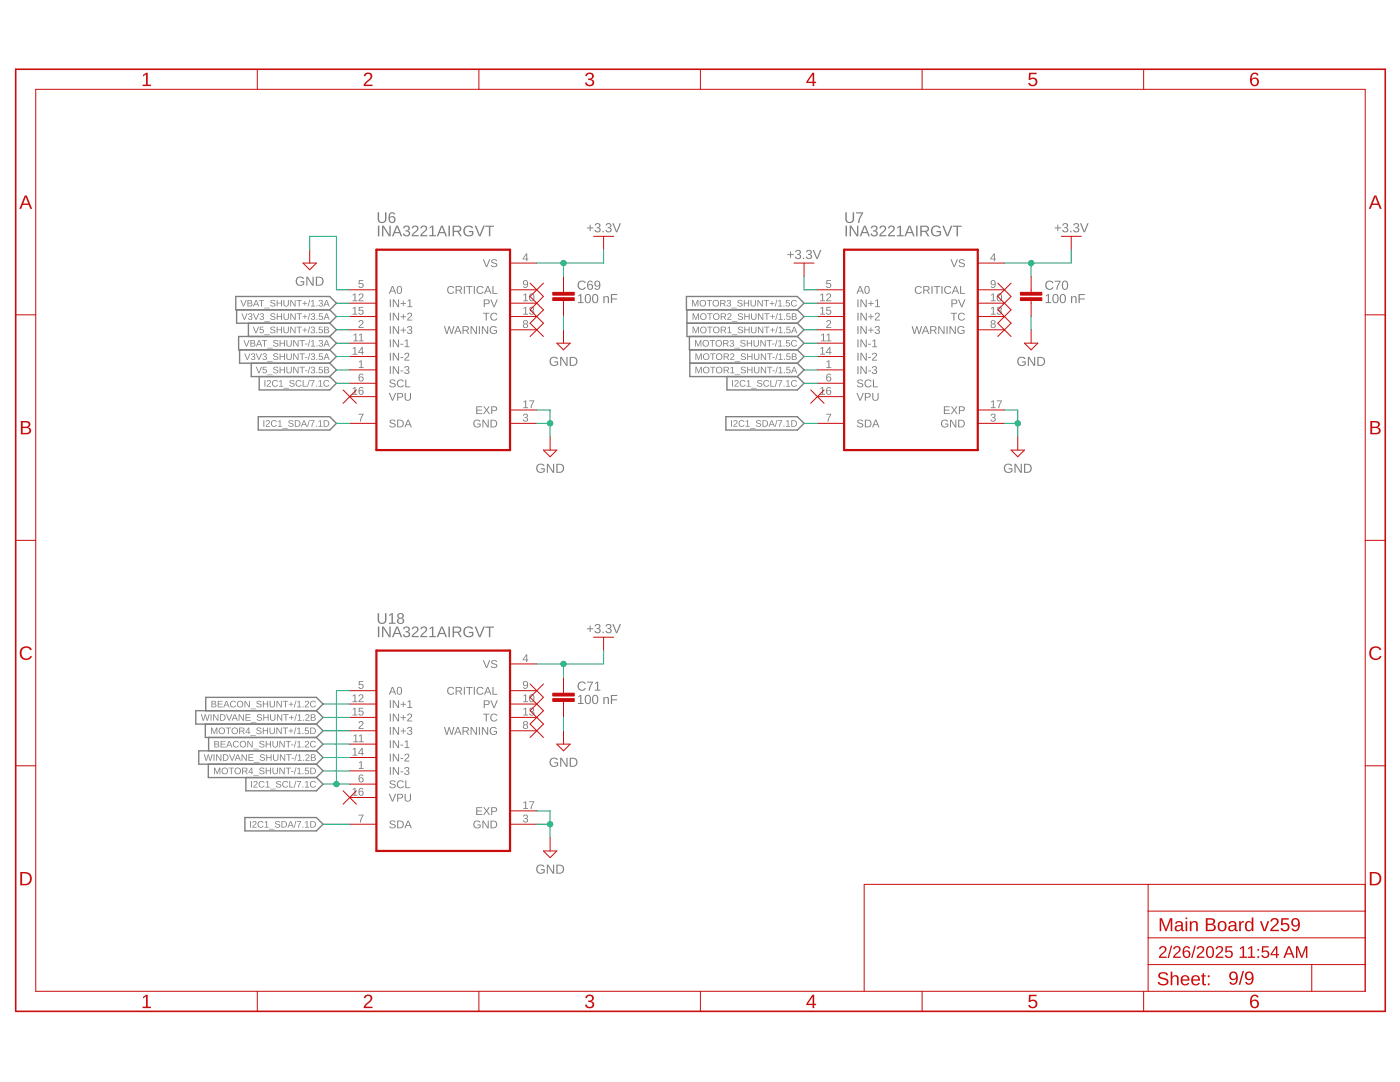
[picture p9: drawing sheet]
<svg xmlns="http://www.w3.org/2000/svg" width="279mm" height="216mm" viewBox="0 0 279 216" stroke-linecap="round" stroke-linejoin="round" font-family="sans-serif">
<g fill="#808080">
<path d="M71.6 55.9h.9v.2h-.7v.5a.53 .53 0 0 1 .7 .2 .53 .53 0 0 1-.3 .7 .53 .53 0 0 1-.7-.4h.2a.34 .34 0 0 0 .5 .1 .34 .34 0 0 0 .1-.5 .34 .34 0 0 0-.5 0h-.2z"/>
<path d="M71.7 64a.53 .53 0 0 1 .8 .2 .53 .53 0 0 1-.4 .7l-.3 .4h.8v.1h-1.1l.5-.6a.33 .33 0 0 0 .3-.5 .33 .33 0 0 0-.5-.1l-.3 .1z"/>
<path d="M71.6 72.2l.6-.3v1.4h.4v.1h-1v-.1h.4v-1.2l-.4 .2z"/>
<path d="M71.5 82.6h1.1l-.6 1.5h-.2l.1-.4 .5-1h-.9z"/>
<path d="M104.5 82.6a.45 .45 0 0 1 .7 0 .45 .45 0 0 1-.2 .7 .41 .41 0 0 1 .4 .5 .41 .41 0 0 1-.5 .3l-.5-.2-.1-.2h.2a.31 .31 0 0 0 .5 .3 .31 .31 0 0 0 .1-.5l-.4-.1v-.2a.3 .3 0 0 0 .4-.1 .3 .3 0 0 0-.2-.4 .3 .3 0 0 0-.3 .3l-.2-.1z"/>
<path d="M164.9 55.9h.9v.2h-.7v.5a.53 .53 0 0 1 .8 .2 .53 .53 0 0 1-.4 .7 .53 .53 0 0 1-.7-.4h.2a.34 .34 0 0 0 .6 .1 .34 .34 0 0 0 0-.5 .34 .34 0 0 0-.5 0h-.2z"/>
<path d="M165 64a.53 .53 0 0 1 .8 .2 .53 .53 0 0 1-.4 .7l-.3 .4h.8v.1h-1l.5-.6a.33 .33 0 0 0 .3-.5 .33 .33 0 0 0-.6-.1l-.2 .1z"/>
<path d="M165 72.2l.5-.3v1.4h.4v.1h-1v-.1h.4v-1.2l-.3 .2z"/>
<path d="M164.9 82.6h1l-.5 1.5h-.2v-.4l.5-1h-.8z"/>
<path d="M197.8 82.6a.45 .45 0 0 1 .8 0 .45 .45 0 0 1-.2 .7 .41 .41 0 0 1 .3 .5 .41 .41 0 0 1-.5 .3l-.5-.2v-.2h.2a.31 .31 0 0 0 .4 .3 .31 .31 0 0 0 .1-.5l-.4-.1v-.2a.3 .3 0 0 0 .5-.1 .3 .3 0 0 0-.2-.4 .3 .3 0 0 0-.4 .3l-.2-.1z"/>
<path d="M71.6 135.9h.9v.2h-.7v.5a.53 .53 0 0 1 .7 .2 .53 .53 0 0 1-.3 .7 .53 .53 0 0 1-.7-.4h.2a.34 .34 0 0 0 .5 .1 .34 .34 0 0 0 .1-.5 .34 .34 0 0 0-.5 0h-.2z"/>
<path d="M71.7 144a.53 .53 0 0 1 .8 .2 .53 .53 0 0 1-.4 .7l-.3 .4h.8v.1h-1.1l.5-.7a.33 .33 0 0 0 .3-.4 .33 .33 0 0 0-.5-.1l-.3 .1z"/>
<path d="M71.6 152.1l.6-.2v1.4h.4v.1h-1v-.1h.4v-1.2l-.4 .2z"/>
<path d="M71.5 162.6h1.1l-.6 1.5h-.2l.1-.4 .5-1h-.9z"/>
<path d="M104.5 162.6a.45 .45 0 0 1 .7 0 .45 .45 0 0 1-.2 .7 .41 .41 0 0 1 .4 .5 .41 .41 0 0 1-.5 .3l-.5-.2-.1-.2h.2a.31 .31 0 0 0 .5 .3 .31 .31 0 0 0 .1-.5l-.4-.1v-.2a.3 .3 0 0 0 .4-.1 .3 .3 0 0 0-.2-.4 .3 .3 0 0 0-.3 .3l-.2-.1z"/>
<path d="M75.4 45h.3v2.2h-.3zM76.2 45h.4l1.1 1.8v-1.8h.3v2.2h-.4l-1.1-1.9v1.9h-.3zM79.1 45h.3l.9 2.2h-.3l-.3-.7h-.9l-.3 .7h-.3zM79.3 45.2l-.4 1.1h.8zM80.7 45.1a.62 .62 0 0 1 .9 0 .62 .62 0 0 1 0 .9l-.2 .1a.6 .6 0 0 1 .4 .8 .6 .6 0 0 1-.9 .3l-.5-.4v-.2h.3a.43 .43 0 0 0 .6 .4 .43 .43 0 0 0 .1-.7l-.5-.1v-.2a.41 .41 0 0 0 .6-.2 .41 .41 0 0 0-.3-.6 .41 .41 0 0 0-.5 .4l-.3-.1zM82.4 45.1a.69 .69 0 0 1 1.1 .2 .69 .69 0 0 1-.4 1l-.6 .6h1.1v.3h-1.4v-.4l.5-.5a.63 .63 0 0 0 .3-1.1l-.4 .1-.2 .3h-.2zM84.1 45.1a.69 .69 0 0 1 1.1 .2 .69 .69 0 0 1-.4 1l-.6 .6h1.1v.3h-1.4l.1-.4 .4-.5a.63 .63 0 0 0 .3-1.1l-.4 .1-.1 .3h-.3zM85.7 45.4l.5-.4h.3v1.9h.5v.3h-1.3v-.3h.5v-1.6l-.5 .3zM88 45h.4l.8 2.2h-.3l-.2-.7h-1l-.2 .7h-.3zM88.2 45.2l-.4 1.1h.8zM89.5 45h.3v2.2h-.3zM90.3 45h1a.62 .62 0 0 1 .8 .5 .62 .62 0 0 1-.5 .7l.6 1h-.4l-.5-.9h-.7v.9h-.3zM90.6 45.3v.7h.7a.4 .4 0 0 0 .5-.4 .4 .4 0 0 0-.5-.3zM92.7 45.3a1.11 1.11 0 0 1 1.7 .2l-.2 .1a.81 .81 0 0 0-1.2-.2 .81 .81 0 0 0-.2 1.1 .9 .9 0 0 0 1.4 .2v-.4h-.6v-.2h.9v.7a1.16 1.16 0 0 1-1.7 .1 1.16 1.16 0 0 1-.1-1.6zM94.7 45h.3l.7 1.9 .8-1.9h.3l-.9 2.2h-.3zM96.8 45h1.8v.3h-.7v1.9h-.3v-1.9h-.8z"/>
<path d="M59.2 55.4a.94 .94 0 0 1 1.5 .2l-.3 .1a.71 .71 0 0 0-.9-.1 .71 .71 0 0 0-.1 1 .71 .71 0 0 0 1 .1l.1-.4h-.5v-.2h.7v.6a.99 .99 0 0 1-1.4 .1 .99 .99 0 0 1-.1-1.4zM61.1 55.2h.3l1 1.6v-1.6h.2v1.8h-.3l-1-1.5 .1 1.5h-.3zM63 55.2h.6a.9 .9 0 0 1 1 .9 .9 .9 0 0 1-.9 .9h-.7zM63.3 55.4v1.4a.77 .77 0 0 0 1-.7 .77 .77 0 0 0-1-.7z"/>
<path d="M117.7 44.8h.2v.6h.5v.2h-.5v.5h-.2v-.5h-.6v-.2h.6zM118.9 44.6a.51 .51 0 0 1 .8 0 .51 .51 0 0 1-.2 .8 .51 .51 0 0 1 .3 .7 .51 .51 0 0 1-.7 .3l-.4-.3-.1-.2h.3a.37 .37 0 0 0 .5 .3 .37 .37 0 0 0 .1-.6l-.4-.1v-.2a.35 .35 0 0 0 .5-.1 .35 .35 0 0 0-.3-.5 .35 .35 0 0 0-.4 .3h-.2zM120.2 46.1h.3v.2h-.3zM121 44.6a.51 .51 0 0 1 .9 0 .51 .51 0 0 1-.3 .8 .51 .51 0 0 1 .4 .7 .51 .51 0 0 1-.7 .3l-.4-.3-.1-.2h.3a.37 .37 0 0 0 .5 .3 .37 .37 0 0 0 .1-.6l-.4-.1v-.2a.35 .35 0 0 0 .5-.1 .35 .35 0 0 0-.3-.5 .35 .35 0 0 0-.4 .3h-.2zM122.2 44.5h.3l.6 1.6 .6-1.6h.2l-.7 1.8h-.3z"/>
<path d="M107.2 92.8a.94 .94 0 0 1 1.5 .1l-.3 .1a.71 .71 0 0 0-1 0 .71 .71 0 0 0 0 1 .71 .71 0 0 0 1 .1l.1-.5h-.5v-.2h.7v.7a.99 .99 0 0 1-1.4 .1 .99 .99 0 0 1-.1-1.4zM109.1 92.5h.3l1 1.6v-1.6h.2v1.8h-.3l-1-1.5v1.5h-.2zM111 92.5h.6a.9 .9 0 0 1 1 .9 .9 .9 0 0 1-.9 .9h-.7zM111.3 92.7v1.4a.77 .77 0 0 0 1-.7 .77 .77 0 0 0-1-.7z"/>
<path d="M115.4 59l.6-.3v1.6h.5v.2h-1.2v-.2h.5v-1.4l-.4 .3zM117 58.8a.68 .68 0 0 1 .8 0 .68 .68 0 0 1 .1 .8 .68 .68 0 0 1-.6 .9 .68 .68 0 0 1-.6-.9zM117.1 58.9a1.02 1.02 0 0 0 .2 1.4 .9 .9 0 0 0 0-1.5zM118.4 58.8a.68 .68 0 0 1 .8 0 .68 .68 0 0 1 .2 .8 .68 .68 0 0 1-.6 .9 .68 .68 0 0 1-.6-.9zM118.6 58.9a1.02 1.02 0 0 0 .2 1.4 .9 .9 0 0 0 0-1.5zM120.4 59.1h.2v.2a.47 .47 0 0 1 .6-.2 .47 .47 0 0 1 .3 .5v.9h-.2v-.9a.34 .34 0 0 0-.4-.4 .34 .34 0 0 0-.3 .5v.8h-.2zM121.9 58.7h1.3v.2h-1v.7h1v.2h-1v.7h-.3z"/>
<path d="M109.9 71.4a.94 .94 0 0 1 1.4 .2l-.2 .1a.71 .71 0 0 0-1-.1 .71 .71 0 0 0 0 1 .71 .71 0 0 0 1 .1l.1-.4h-.6v-.2h.8v.6a.99 .99 0 0 1-1.4 .1 .99 .99 0 0 1-.1-1.4zM111.8 71.2h.3l1 1.6-.1-1.6h.3v1.8h-.3l-1-1.5v1.5h-.2zM113.7 71.2h.6a.9 .9 0 0 1 .9 .9 .9 .9 0 0 1-.8 .9h-.7zM113.9 71.4v1.4a.77 .77 0 0 0 1.1-.7 .77 .77 0 0 0-1.1-.7z"/>
<path d="M168.7 45h.3v2.2h-.3zM169.6 45h.3l1.2 1.8-.1-1.8h.3v2.2h-.3l-1.2-1.9v1.9h-.2zM172.4 45h.4l.8 2.2h-.3l-.2-.7h-1l-.2 .7h-.3zM172.6 45.2l-.4 1.1h.8zM174 45.1a.62 .62 0 0 1 .9 0 .62 .62 0 0 1 0 .9l-.2 .1a.6 .6 0 0 1 .4 .8 .6 .6 0 0 1-.8 .3l-.5-.4-.1-.2h.3a.43 .43 0 0 0 .6 .4 .43 .43 0 0 0 .2-.7l-.6-.1v-.2a.41 .41 0 0 0 .6-.2 .41 .41 0 0 0-.3-.6 .41 .41 0 0 0-.5 .4l-.2-.1zM175.7 45.1a.69 .69 0 0 1 1.1 .2 .69 .69 0 0 1-.4 1l-.6 .6h1.1v.3h-1.4l.1-.4 .4-.5a.63 .63 0 0 0 .4-1.1l-.5 .1-.1 .3h-.3zM177.4 45.1a.69 .69 0 0 1 1.1 .2 .69 .69 0 0 1-.4 1l-.6 .6h1.1v.3h-1.4l.1-.4 .4-.5a.63 .63 0 0 0 .4-1.1l-.5 .1-.1 .3h-.3zM179.1 45.4l.5-.4h.2v1.9h.5v.3h-1.3v-.3h.5v-1.6l-.4 .3zM181.4 45h.3l.8 2.2h-.3l-.2-.7h-1l-.2 .7h-.3zM181.5 45.2l-.4 1.1h.8zM182.8 45h.3v2.2h-.3zM183.7 45h1a.62 .62 0 0 1 .7 .5 .62 .62 0 0 1-.5 .7l.6 1h-.3l-.6-.9h-.7v.9h-.2zM183.9 45.3v.7h.7a.4 .4 0 0 0 .5-.4 .4 .4 0 0 0-.5-.3zM186.1 45.3a1.11 1.11 0 0 1 1.7 .2l-.3 .1a.81 .81 0 0 0-1.2-.2 .81 .81 0 0 0-.1 1.1 .9 .9 0 0 0 1.3 .2v-.4h-.6v-.2h.9v.7a1.16 1.16 0 0 1-1.7 .1 1.16 1.16 0 0 1 0-1.6zM188.1 45h.3l.7 1.9 .7-1.9h.3l-.9 2.2h-.3zM190.2 45h1.7v.3h-.7v1.9h-.3v-1.9h-.7z"/>
<path d="M211 44.8h.2v.6h.5v.2h-.5v.5h-.2v-.5h-.5v-.2h.5zM212.2 44.6a.51 .51 0 0 1 .8 0 .51 .51 0 0 1-.2 .8 .51 .51 0 0 1 .4 .7 .51 .51 0 0 1-.8 .3l-.4-.3v-.2h.2a.37 .37 0 0 0 .5 .3 .37 .37 0 0 0 .2-.6l-.5-.1v-.2a.35 .35 0 0 0 .5-.1 .35 .35 0 0 0-.2-.5 .35 .35 0 0 0-.5 .3h-.2zM213.6 46.1h.2v.2h-.2zM214.4 44.6a.51 .51 0 0 1 .8 0 .51 .51 0 0 1-.2 .8 .51 .51 0 0 1 .4 .7 .51 .51 0 0 1-.8 .3l-.4-.3v-.2h.2a.37 .37 0 0 0 .5 .3 .37 .37 0 0 0 .2-.6l-.5-.1v-.2a.35 .35 0 0 0 .5-.1 .35 .35 0 0 0-.2-.5 .35 .35 0 0 0-.5 .3h-.2zM215.5 44.5h.3l.6 1.6 .6-1.6h.3l-.8 1.8h-.2z"/>
<path d="M200.6 92.8a.94 .94 0 0 1 1.4 .1l-.2 .1a.71 .71 0 0 0-1 0 .71 .71 0 0 0-.1 1 .71 .71 0 0 0 1 .1l.1-.5h-.5v-.2h.7v.7a.99 .99 0 0 1-1.4 .1 .99 .99 0 0 1 0-1.4zM202.5 92.5h.2l1 1.6v-1.6h.2v1.8h-.3l-.9-1.5v1.5h-.2zM204.4 92.5h.6a.9 .9 0 0 1 .9 .9 .9 .9 0 0 1-.9 .9h-.6zM204.6 92.7v1.4a.77 .77 0 0 0 1.1-.7 .77 .77 0 0 0-1.1-.7z"/>
<path d="M208.7 59l.7-.3v1.6h.4v.2h-1.1v-.2h.4v-1.4l-.4 .3zM210.3 58.8a.68 .68 0 0 1 .8 0 .68 .68 0 0 1 .2 .8 .68 .68 0 0 1-.7 .9 .68 .68 0 0 1-.6-.9zM210.5 58.9a1.02 1.02 0 0 0 .1 1.4 .9 .9 0 0 0 .1-1.5zM211.8 58.8a.68 .68 0 0 1 .7 0 .68 .68 0 0 1 .2 .8 .68 .68 0 0 1-.6 .9 .68 .68 0 0 1-.6-.9zM211.9 58.9a1.02 1.02 0 0 0 .2 1.4 .9 .9 0 0 0 0-1.5zM213.7 59.1h.3v.2a.47 .47 0 0 1 .5-.2 .47 .47 0 0 1 .4 .5v.9h-.3v-.9a.34 .34 0 0 0-.3-.4 .34 .34 0 0 0-.3 .5v.8h-.3zM215.2 58.7h1.3v.2h-1v.7h1v.2h-1v.7h-.3z"/>
<path d="M203.2 71.4a.94 .94 0 0 1 1.5 .2l-.3 .1a.71 .71 0 0 0-1-.1 .71 .71 0 0 0 0 1 .71 .71 0 0 0 1 .1l.1-.4h-.5v-.2h.7v.6a.99 .99 0 0 1-1.4 .1 .99 .99 0 0 1-.1-1.4zM205.1 71.2h.3l1 1.6v-1.6h.2v1.8h-.3l-1-1.5v1.5h-.2zM207 71.2h.6a.9 .9 0 0 1 1 .9 .9 .9 0 0 1-.9 .9h-.7zM207.3 71.4v1.4a.77 .77 0 0 0 1-.7 .77 .77 0 0 0-1-.7z"/>
<path d="M157.7 50.2h.2v.5h.5v.2h-.5v.6h-.2v-.6h-.6v-.2h.6zM158.9 50a.51 .51 0 0 1 .8 0 .51 .51 0 0 1-.2 .8 .51 .51 0 0 1 .3 .6 .51 .51 0 0 1-.7 .3l-.4-.3-.1-.2h.3a.37 .37 0 0 0 .5 .3 .37 .37 0 0 0 .1-.6h-.4v-.2a.35 .35 0 0 0 .5-.2 .35 .35 0 0 0-.3-.5 .35 .35 0 0 0-.4 .3h-.2zM160.2 51.4h.3v.3h-.3zM161 50a.51 .51 0 0 1 .9 0 .51 .51 0 0 1-.3 .8 .51 .51 0 0 1 .4 .6 .51 .51 0 0 1-.7 .3l-.4-.3-.1-.2h.3a.37 .37 0 0 0 .5 .3 .37 .37 0 0 0 .1-.6h-.4v-.2a.35 .35 0 0 0 .5-.2 .35 .35 0 0 0-.3-.5 .35 .35 0 0 0-.4 .3h-.2zM162.2 49.9h.3l.6 1.6 .6-1.6h.2l-.7 1.8h-.3z"/>
<path d="M75.4 125h.3v2.1h-.3zM76.2 125h.4l1.1 1.8v-1.8h.3v2.1h-.4l-1.1-1.8v1.8h-.3zM79.1 125h.3l.9 2.1h-.3l-.3-.6h-.9l-.3 .6h-.3zM79.3 125.2l-.4 1.1h.8zM80.7 125.1a.62 .62 0 0 1 .9 0 .62 .62 0 0 1 0 .9l-.2 .1a.6 .6 0 0 1 .4 .8 .6 .6 0 0 1-.9 .3l-.5-.4v-.2h.3a.43 .43 0 0 0 .6 .4 .43 .43 0 0 0 .1-.7l-.5-.1v-.3a.41 .41 0 0 0 .6-.2 .41 .41 0 0 0-.3-.5 .41 .41 0 0 0-.5 .4l-.3-.1zM82.4 125.1a.69 .69 0 0 1 1.1 .2 .69 .69 0 0 1-.4 1l-.6 .6h1.1v.2h-1.4v-.3l.5-.5a.63 .63 0 0 0 .3-1.1l-.4 .1-.2 .3-.2-.1zM84.1 125.1a.69 .69 0 0 1 1.1 .2 .69 .69 0 0 1-.4 1l-.6 .6h1.1v.2h-1.4l.1-.3 .4-.5a.63 .63 0 0 0 .3-1.1l-.4 .1-.1 .3-.3-.1zM85.7 125.4l.5-.4h.3v1.9h.5v.2h-1.3v-.2h.5v-1.6l-.5 .3zM88 125h.4l.8 2.1h-.3l-.2-.6h-1l-.2 .6h-.3zM88.2 125.2l-.4 1.1h.8zM89.5 125h.3v2.1h-.3zM90.3 125h1a.62 .62 0 0 1 .8 .5 .62 .62 0 0 1-.5 .7l.6 .9h-.4l-.5-.8h-.7v.8h-.3zM90.6 125.2v.8h.7a.4 .4 0 0 0 .5-.4 .4 .4 0 0 0-.5-.4zM92.7 125.3a1.11 1.11 0 0 1 1.7 .2l-.2 .1a.81 .81 0 0 0-1.2-.2 .81 .81 0 0 0-.2 1.1 .9 .9 0 0 0 1.4 .2v-.4h-.6v-.2h.9v.7a1.16 1.16 0 0 1-1.7 .1 1.16 1.16 0 0 1-.1-1.6zM94.7 125h.3l.7 1.9 .8-1.9h.3l-.9 2.1h-.3zM96.8 125h1.8v.3h-.7v1.8h-.3v-1.8h-.8z"/>
<path d="M117.7 124.8h.2v.6h.5v.2h-.5v.5h-.2v-.5h-.6v-.2h.6zM118.9 124.6a.51 .51 0 0 1 .8 0 .51 .51 0 0 1-.2 .8 .51 .51 0 0 1 .3 .7 .51 .51 0 0 1-.7 .3l-.4-.3-.1-.2h.3a.37 .37 0 0 0 .5 .3 .37 .37 0 0 0 .1-.6l-.4-.1v-.2a.35 .35 0 0 0 .5-.1 .35 .35 0 0 0-.3-.5 .35 .35 0 0 0-.4 .3h-.2zM120.2 126.1h.3v.2h-.3zM121 124.6a.51 .51 0 0 1 .9 0 .51 .51 0 0 1-.3 .8 .51 .51 0 0 1 .4 .7 .51 .51 0 0 1-.7 .3l-.4-.3-.1-.2h.3a.37 .37 0 0 0 .5 .3 .37 .37 0 0 0 .1-.6l-.4-.1v-.2a.35 .35 0 0 0 .5-.1 .35 .35 0 0 0-.3-.5 .35 .35 0 0 0-.4 .3h-.2zM122.2 124.5h.3l.6 1.6 .6-1.6h.2l-.7 1.8h-.3z"/>
<path d="M107.2 172.7a.94 .94 0 0 1 1.5 .2l-.3 .1a.71 .71 0 0 0-1 0 .71 .71 0 0 0 0 1 .71 .71 0 0 0 1 0l.1-.4h-.5v-.2h.7v.7a.99 .99 0 0 1-1.4 .1 .99 .99 0 0 1-.1-1.5zM109.1 172.5h.3l1 1.6v-1.6h.2v1.8h-.3l-1-1.5v1.5h-.2zM111 172.5h.6a.9 .9 0 0 1 1 .9 .9 .9 0 0 1-.9 .9h-.7zM111.3 172.7v1.4a.77 .77 0 0 0 1-.7 .77 .77 0 0 0-1-.7z"/>
<path d="M115.4 139l.6-.3v1.6h.5v.2h-1.2v-.2h.5v-1.4l-.4 .3zM117 138.7a.68 .68 0 0 1 .8 .1 .68 .68 0 0 1 .1 .8 .68 .68 0 0 1-.6 .9 .68 .68 0 0 1-.6-.9zM117.1 138.9a1.02 1.02 0 0 0 .2 1.4 .9 .9 0 0 0 0-1.5zM118.4 138.7a.68 .68 0 0 1 .8 .1 .68 .68 0 0 1 .2 .8 .68 .68 0 0 1-.6 .9 .68 .68 0 0 1-.6-.9zM118.6 138.9a1.02 1.02 0 0 0 .2 1.4 .9 .9 0 0 0 0-1.5zM120.4 139.1h.2v.2a.47 .47 0 0 1 .6-.2 .47 .47 0 0 1 .3 .5v.9h-.2v-.9a.34 .34 0 0 0-.4-.4 .34 .34 0 0 0-.3 .5v.8h-.2zM121.9 138.7h1.3v.2h-1v.6h1v.2h-1v.8h-.3z"/>
<path d="M109.9 151.4a.94 .94 0 0 1 1.4 .2l-.2 .1a.71 .71 0 0 0-1-.1 .71 .71 0 0 0 0 1 .71 .71 0 0 0 1 .1l.1-.4h-.6v-.2h.8v.6a.99 .99 0 0 1-1.4 .1 .99 .99 0 0 1-.1-1.4zM111.8 151.2h.3l1 1.5-.1-1.5h.3v1.8h-.3l-1-1.5v1.5h-.2zM113.7 151.2h.6a.9 .9 0 0 1 .9 .9 .9 .9 0 0 1-.8 .9h-.7zM113.9 151.4v1.4a.77 .77 0 0 0 1.1-.7 .77 .77 0 0 0-1.1-.7z"/>
<path d="M75.4 42.4h.3v1.3a.59 .59 0 0 0 .6 .6 .59 .59 0 0 0 .5-.6v-1.3h.3v1.3a.88 .88 0 0 1-.8 .8 .88 .88 0 0 1-.9-.8zM77.9 42.5a.66 .66 0 0 1 1 .3h-.3a.45 .45 0 0 0-.5-.2 .45 .45 0 0 0-.3 .5v.3a.69 .69 0 0 1 1 0 .69 .69 0 0 1-.1 1 .69 .69 0 0 1-1-.2l-.2-1.1zM77.8 43.8a.45 .45 0 0 0 .9 0 .45 .45 0 0 0-.9 0z"/>
<path d="M78.2 57.1h.3l.6 1.5h-.2l-.2-.4h-.7l-.2 .4h-.2zM78.3 57.2l-.3 .8h.6zM79.4 57.1a.58 .58 0 0 1 .7 .1 .58 .58 0 0 1 .1 .6 .58 .58 0 0 1-.5 .8 .58 .58 0 0 1-.5-.8zM79.6 57.2a.87 .87 0 0 0 .1 1.3 .77 .77 0 0 0 0-1.3z"/>
<path d="M77.8 59.7h.2v1.6h-.2zM78.4 59.7h.2l.9 1.4v-1.4h.1v1.6h-.2l-.8-1.3v1.3h-.2zM80.4 60h.2v.5h.4v.1h-.4v.5h-.2v-.5h-.5v-.1h.5zM81.4 60l.5-.3v1.4h.4v.2h-1v-.2h.4v-1.2l-.3 .3z"/>
<path d="M70.4 58.8l.5-.2v1.3h.4v.2h-.9v-.2h.3v-1.1l-.3 .2zM71.7 58.7a.53 .53 0 0 1 .8 .2 .53 .53 0 0 1-.4 .7l-.3 .3h.8v.2h-1.1l.5-.7a.33 .33 0 0 0 .3-.4 .33 .33 0 0 0-.5-.1h-.3z"/>
<path d="M77.8 62.4h.2v1.6h-.2zM78.4 62.4h.2l.9 1.3v-1.3h.1v1.6h-.2l-.8-1.4v1.4h-.2zM80.4 62.7h.2v.4h.4v.2h-.4v.5h-.2v-.5h-.5v-.2h.5zM81.4 62.5a.53 .53 0 0 1 .8 .2 .53 .53 0 0 1-.4 .7l-.3 .4h.8v.2h-1.1l.5-.7a.33 .33 0 0 0 .3-.5 .33 .33 0 0 0-.5-.1l-.2 .1z"/>
<path d="M70.4 61.5l.5-.3v1.4h.4v.2h-.9v-.2h.3v-1.2l-.3 .3zM71.6 61.2h.9v.2h-.7v.5a.53 .53 0 0 1 .7 .2 .53 .53 0 0 1-.3 .7 .53 .53 0 0 1-.7-.4h.2a.34 .34 0 0 0 .5 .2 .34 .34 0 0 0 .1-.6 .34 .34 0 0 0-.5 .1h-.2z"/>
<path d="M77.8 65.1h.2v1.5h-.2zM78.4 65.1h.2l.9 1.3v-1.3h.1v1.5h-.2l-.8-1.3v1.3h-.2zM80.4 65.3h.2v.5h.4v.2h-.4v.4h-.2v-.4h-.5v-.2h.5zM81.4 65.2a.45 .45 0 0 1 .7-.1 .45 .45 0 0 1-.2 .7 .41 .41 0 0 1 .4 .5 .41 .41 0 0 1-.5 .3l-.5-.2-.1-.2h.2a.31 .31 0 0 0 .5 .3 .31 .31 0 0 0 .1-.5l-.4-.1v-.2a.3 .3 0 0 0 .4-.1 .3 .3 0 0 0-.2-.4 .3 .3 0 0 0-.4 .3h-.2z"/>
<path d="M77.8 67.7h.2v1.6h-.2zM78.4 67.7h.2l.9 1.4v-1.4h.1v1.6h-.2l-.8-1.3v1.3h-.2zM79.9 68.6h.6v.2h-.6zM80.8 68l.5-.3v1.4h.4v.2h-1v-.2h.4v-1.2l-.3 .3z"/>
<path d="M70.6 66.8l.5-.2v1.3h.4v.2h-1v-.2h.4v-1.1l-.3 .2zM71.6 66.8l.6-.2v1.3h.4v.2h-1v-.2h.4v-1.1l-.4 .2z"/>
<path d="M77.8 70.4h.2v1.6h-.2zM78.4 70.4h.2l.9 1.3v-1.3h.1v1.6h-.2l-.8-1.4v1.4h-.2zM79.9 71.3h.6v.1h-.6zM80.9 70.5a.53 .53 0 0 1 .8 .2 .53 .53 0 0 1-.5 .7l-.3 .4h.8v.2h-1l.5-.7a.33 .33 0 0 0 .3-.5 .33 .33 0 0 0-.6-.1l-.2 .1z"/>
<path d="M70.4 69.5l.5-.3v1.4h.4v.2h-.9v-.2h.3v-1.2l-.3 .3zM72.2 69.2h.2v1.1h.2v.1h-.2v.4h-.2v-.4h-.7zM72.2 69.5l-.5 .8h.5z"/>
<path d="M77.8 73.1h.2v1.5h-.2zM78.4 73.1h.2l.9 1.3v-1.3h.1v1.5h-.2l-.8-1.3v1.3h-.2zM79.9 73.9h.6v.2h-.6zM80.8 73.2a.45 .45 0 0 1 .8-.1 .45 .45 0 0 1-.2 .7 .41 .41 0 0 1 .3 .5 .41 .41 0 0 1-.5 .3l-.5-.2v-.2h.2a.31 .31 0 0 0 .4 .3 .31 .31 0 0 0 .1-.5l-.4-.1v-.2a.3 .3 0 0 0 .5-.1 .3 .3 0 0 0-.2-.4 .3 .3 0 0 0-.4 .3h-.2z"/>
<path d="M77.9 75.8l.7-.1 .3 .4h-.2a.36 .36 0 0 0-.4-.3 .36 .36 0 0 0-.3 .5 .74 .74 0 0 1 .9 .7l-.4 .3a.68 .68 0 0 1-.8-.4h.2a.41 .41 0 0 0 .5 .3 .41 .41 0 0 0 .3-.5l-.6-.2a.4 .4 0 0 1-.3-.2 .4 .4 0 0 1 .1-.5zM79.4 75.9l.3-.2h.5l.4 .4-.2 .1a.57 .57 0 0 0-.8-.1 .57 .57 0 0 0 0 .9 .57 .57 0 0 0 .8-.2l.2 .1a.79 .79 0 0 1-1.2 .2 .79 .79 0 0 1 0-1.2zM80.9 75.7h.2v1.4h.8v.2h-1z"/>
<path d="M71.8 74.6h.5l.2 .3-.6-.2-.2 .6a.5 .5 0 0 1 .8 .1 .5 .5 0 0 1-.2 .7 .5 .5 0 0 1-.7-.3v-.7zM71.7 75.6a.35 .35 0 0 0 .7 0 .35 .35 0 0 0-.7 0z"/>
<path d="M77.6 78.4h.2l.5 1.4 .5-1.4h.3l-.7 1.5h-.2zM79.3 78.4h.6a.48 .48 0 0 1 .6 .5 .48 .48 0 0 1-.6 .4h-.4v.6h-.2zM79.5 78.6v.6l.6-.1a.31 .31 0 0 0 0-.5zM80.7 78.4h.3v1a.43 .43 0 0 0 .4 .4 .43 .43 0 0 0 .4-.4v-1h.2v1a.64 .64 0 0 1-.6 .6 .64 .64 0 0 1-.7-.6z"/>
<path d="M70.4 77.5l.5-.3v1.4h.4v.2h-.9v-.2h.3v-1.2l-.3 .3zM71.8 77.3l.5-.1 .2 .3-.6-.1-.2 .6a.5 .5 0 0 1 .8 .1 .5 .5 0 0 1-.2 .7 .5 .5 0 0 1-.7-.3v-.7zM71.7 78.3a.35 .35 0 0 0 .7 0 .35 .35 0 0 0-.7 0z"/>
<path d="M77.9 83.8l.7-.1 .3 .4h-.2a.36 .36 0 0 0-.4-.3 .36 .36 0 0 0-.3 .5 .74 .74 0 0 1 .9 .7l-.4 .3a.68 .68 0 0 1-.8-.4h.2a.41 .41 0 0 0 .5 .3 .41 .41 0 0 0 .3-.5l-.6-.2a.4 .4 0 0 1-.3-.2 .4 .4 0 0 1 .1-.5zM79.3 83.7h.5a.77 .77 0 0 1 .8 .8 .77 .77 0 0 1-.8 .8h-.5zM79.5 83.9v1.2a.66 .66 0 0 0 .9-.6 .66 .66 0 0 0-.9-.6zM81.3 83.7h.3l.6 1.6h-.2l-.2-.5h-.7l-.2 .5h-.2zM81.5 83.9l-.3 .8h.5z"/>
<path d="M96.4 51.8h.2l.5 1.3 .5-1.3h.2l-.6 1.5h-.2zM98.2 51.8l.6-.1 .4 .4h-.2a.36 .36 0 0 0-.4-.3 .36 .36 0 0 0-.3 .5 .74 .74 0 0 1 .9 .8l-.4 .2a.68 .68 0 0 1-.8-.4h.2a.41 .41 0 0 0 .4 .3 .41 .41 0 0 0 .4-.5l-.6-.2a.4 .4 0 0 1-.3-.2 .4 .4 0 0 1 .1-.5z"/>
<path d="M105 50.6h.2v1h.2v.2h-.2v.3h-.2v-.3h-.7zM105 50.8l-.5 .8h.5z"/>
<path d="M89.4 57.3l.4-.2h.4l.4 .3-.2 .1a.57 .57 0 0 0-.8 0 .57 .57 0 0 0 0 .8 .57 .57 0 0 0 .9-.1h.2a.79 .79 0 0 1-1.2 .3 .79 .79 0 0 1-.1-1.2zM90.9 57.1h.7a.45 .45 0 0 1 .6 .3 .45 .45 0 0 1-.4 .6l.5 .6h-.3l-.4-.6h-.5v.6h-.2zM91.1 57.3v.5h.5a.29 .29 0 0 0 .4-.3 .29 .29 0 0 0-.4-.2zM92.6 57.1h.2v1.5h-.2zM93 57.1h1.3v.2h-.5v1.3h-.2v-1.3h-.6zM94.6 57.1h.2v1.5h-.2zM95.3 57.3l.3-.2h.5l.4 .3-.2 .1a.57 .57 0 0 0-.9 0 .57 .57 0 0 0 .1 .8 .57 .57 0 0 0 .8-.1h.2a.79 .79 0 0 1-1.2 .3 .79 .79 0 0 1 0-1.2zM97.2 57.1h.3l.6 1.5h-.2l-.2-.4h-.7l-.2 .4h-.2zM97.3 57.2l-.2 .8h.5zM98.3 57.1h.2v1.4h.8v.1h-1z"/>
<path d="M104.5 56a.57 .57 0 0 1 .7 0 .57 .57 0 0 1 .2 .6 .56 .56 0 0 1-.3 .8 .56 .56 0 0 1-.7-.3l.6 .2 .2-.6a.5 .5 0 0 1-.8 .1 .5 .5 0 0 1 .1-.8zM104.5 56.4a.35 .35 0 0 0 .7 0 .35 .35 0 0 0-.7 0z"/>
<path d="M96.5 59.8h.7a.48 .48 0 0 1 .5 .4 .48 .48 0 0 1-.5 .5h-.4v.6h-.3zM96.8 59.9v.6h.6a.31 .31 0 0 0 0-.5zM97.9 59.8h.2l.5 1.3 .5-1.3h.2l-.6 1.5h-.2z"/>
<path d="M104.5 58.8l.5-.2v1.3h.4v.2h-1v-.2h.4v-1.1l-.3 .2zM105.8 58.6a.58 .58 0 0 1 .7 .1 .58 .58 0 0 1 .2 .6 .58 .58 0 0 1-.6 .8 .58 .58 0 0 1-.5-.8zM106 58.7a.87 .87 0 0 0 .1 1.3 .77 .77 0 0 0 0-1.3z"/>
<path d="M96.4 62.4h1.3v.2h-.6v1.4h-.2v-1.4h-.5zM98 62.6l.4-.2h.4l.4 .4h-.1a.57 .57 0 0 0-.9 0 .57 .57 0 0 0 .1 .8 .57 .57 0 0 0 .8-.1l.2 .1a.79 .79 0 0 1-1.2 .2 .79 .79 0 0 1-.1-1.2z"/>
<path d="M104.5 61.5l.5-.3v1.4h.4v.2h-1v-.2h.4v-1.2l-.3 .3zM105.8 61.3a.45 .45 0 0 1 .7 0 .45 .45 0 0 1-.2 .7 .41 .41 0 0 1 .3 .5 .41 .41 0 0 1-.5 .3l-.5-.2v-.2h.2a.31 .31 0 0 0 .4 .2 .31 .31 0 0 0 .1-.5h-.3v-.2a.3 .3 0 0 0 .4-.1 .3 .3 0 0 0-.2-.4 .3 .3 0 0 0-.4 .2h-.2z"/>
<path d="M88.6 65.1h.2l.4 1.3 .4-1.3h.2l.3 1.3 .4-1.3h.2l-.5 1.5h-.2l-.3-1.3-.4 1.3h-.2zM91.3 65.1h.2l.6 1.5h-.2l-.2-.4h-.7l-.2 .4h-.2zM91.4 65.2l-.3 .8h.6zM92.3 65.1h.7a.45 .45 0 0 1 .6 .3 .45 .45 0 0 1-.4 .6l.4 .6h-.2l-.4-.6h-.5v.6h-.2zM92.5 65.3v.5h.5a.29 .29 0 0 0 .4-.3 .29 .29 0 0 0-.4-.2zM93.9 65.1h.3l.8 1.3v-1.3h.2v1.5h-.3l-.8-1.3v1.3h-.2zM95.6 65.1h.2v1.5h-.2zM96.2 65.1h.2l.8 1.3v-1.3h.2v1.5h-.2l-.9-1.3 .1 1.3h-.2zM97.9 65.3l.4-.2h.4l.4 .3-.2 .1a.61 .61 0 0 0-.8 0 .61 .61 0 0 0-.1 .8 .61 .61 0 0 0 .9 .1l.1-.4h-.5v-.1h.7v.5a.84 .84 0 0 1-1.2 .1 .84 .84 0 0 1-.1-1.2z"/>
<path d="M104.5 64a.45 .45 0 0 1 .7-.1 .45 .45 0 0 1-.1 .7 .46 .46 0 0 1 .2 .7 .46 .46 0 0 1-.6 .1 .41 .41 0 0 1-.4-.4 .41 .41 0 0 1 .4-.4l-.3-.2zM104.6 64.3a.3 .3 0 0 0 .6 0 .3 .3 0 0 0-.6 0zM104.6 65a.32 .32 0 0 0 .6 0 .32 .32 0 0 0-.6 0z"/>
<path d="M95 81.1h1.2v.2h-1v.4h.9v.2h-.9v.6h1.1v.1h-1.3zM96.4 81.1h.3l.4 .6 .4-.6h.3l-.6 .7 .6 .8h-.2l-.5-.7-.5 .7h-.2l.6-.8zM98 81.1h.7a.48 .48 0 0 1 .5 .4 .48 .48 0 0 1-.5 .5h-.5v.6h-.2zM98.2 81.2v.7l.7-.1a.31 .31 0 0 0 0-.5z"/>
<path d="M104.5 80.1l.5-.2v1.4h.4v.1h-1v-.1h.4v-1.2l-.3 .2zM105.6 79.9h1l-.5 1.5h-.2l.1-.4 .4-.9h-.8z"/>
<path d="M94.7 83.9l.3-.2h.5l.4 .4h-.2a.61 .61 0 0 0-.9 0 .61 .61 0 0 0 0 .9 .61 .61 0 0 0 .8 0l.1-.3h-.4v-.2h.6v.6a.84 .84 0 0 1-1.2 0 .84 .84 0 0 1 0-1.2zM96.3 83.7h.2l.9 1.4-.1-1.4h.2v1.6h-.2l-.8-1.3v1.3h-.2zM97.9 83.7h.5a.77 .77 0 0 1 .8 .8 .77 .77 0 0 1-.7 .8h-.6zM98.1 83.9v1.2a.66 .66 0 0 0 .9-.6 .66 .66 0 0 0-.9-.6z"/>
<path d="M115.5 56.2a.9 .9 0 0 1 1.4 .2l-.2 .1a.7 .7 0 0 0-1.1 0 .7 .7 0 0 0 .2 1.1h.2a.62 .62 0 0 0 .7-.3l.2 .1a.93 .93 0 0 1-1.4 .2 .93 .93 0 0 1 0-1.4zM117.5 56.1l.1-.1a.53 .53 0 0 1 .7 .4h-.2l-.1-.2a.5 .5 0 0 0-.5 .2 .5 .5 0 0 0-.1 .5 .58 .58 0 0 1 .9 .1 .58 .58 0 0 1-.3 .8 .58 .58 0 0 1-.8-.4v-.7zM117.4 57.2a.39 .39 0 0 0 .7 0 .39 .39 0 0 0-.7 0zM118.8 56.1a.66 .66 0 0 1 .8 0 .66 .66 0 0 1 .2 .8 .66 .66 0 0 1-.3 .9 .66 .66 0 0 1-.9-.3l.3-.1 .1 .2a.5 .5 0 0 0 .5-.1 .5 .5 0 0 0 .1-.6 .58 .58 0 0 1-.9 .1 .58 .58 0 0 1 .1-.9zM118.8 56.6a.4 .4 0 0 0 .8 0 .4 .4 0 0 0-.8 0z"/>
<path d="M168.7 42.4h.3v1.3a.59 .59 0 0 0 .6 .6 .59 .59 0 0 0 .6-.6v-1.3h.3v1.3a.88 .88 0 0 1-.9 .8 .88 .88 0 0 1-.9-.8zM170.8 42.4h1.5l-.7 1.3-.1 .8h-.3l.1-.6 .7-1.3h-1.2z"/>
<path d="M171.5 57.1h.3l.6 1.5h-.2l-.2-.4h-.7l-.2 .4h-.2zM171.7 57.2l-.3 .8h.6zM172.7 57.1a.58 .58 0 0 1 .7 .1 .58 .58 0 0 1 .2 .6 .58 .58 0 0 1-.6 .8 .58 .58 0 0 1-.5-.8zM172.9 57.2a.87 .87 0 0 0 .1 1.3 .77 .77 0 0 0 0-1.3z"/>
<path d="M171.1 59.7h.2v1.6h-.2zM171.7 59.7h.3l.8 1.4v-1.4h.2v1.6h-.3l-.8-1.3v1.3h-.2zM173.7 60h.2v.5h.5v.1h-.5v.5h-.2v-.5h-.4v-.1h.4zM174.7 60l.5-.3v1.4h.4v.2h-1v-.2h.4v-1.2l-.3 .3z"/>
<path d="M163.7 58.8l.6-.2v1.3h.3v.2h-.9v-.2h.4v-1.1l-.4 .2zM165 58.7a.53 .53 0 0 1 .8 .2 .53 .53 0 0 1-.4 .7l-.3 .3h.8v.2h-1l.5-.7a.33 .33 0 0 0 .3-.4 .33 .33 0 0 0-.6-.1h-.2z"/>
<path d="M171.1 62.4h.2v1.6h-.2zM171.7 62.4h.3l.8 1.3v-1.3h.2v1.6h-.3l-.8-1.4v1.4h-.2zM173.7 62.7h.2v.4h.5v.2h-.5v.5h-.2v-.5h-.4v-.2h.4zM174.7 62.5a.53 .53 0 0 1 .9 .2 .53 .53 0 0 1-.5 .7l-.3 .4h.8v.2h-1l.5-.7a.33 .33 0 0 0 .3-.5 .33 .33 0 0 0-.6-.1l-.2 .1z"/>
<path d="M163.7 61.5l.6-.3v1.4h.3v.2h-.9v-.2h.4v-1.2l-.4 .3zM164.9 61.2h.9v.2h-.7v.5a.53 .53 0 0 1 .7 .2 .53 .53 0 0 1-.3 .7 .53 .53 0 0 1-.7-.4h.2a.34 .34 0 0 0 .6 .2 .34 .34 0 0 0 0-.6 .34 .34 0 0 0-.5 .1h-.2z"/>
<path d="M171.1 65.1h.2v1.5h-.2zM171.7 65.1h.3l.8 1.3v-1.3h.2v1.5h-.3l-.8-1.3v1.3h-.2zM173.7 65.3h.2v.5h.5v.2h-.5v.4h-.2v-.4h-.4v-.2h.4zM174.7 65.2a.45 .45 0 0 1 .8-.1 .45 .45 0 0 1-.3 .7 .41 .41 0 0 1 .4 .5 .41 .41 0 0 1-.5 .3l-.5-.2v-.2h.2a.31 .31 0 0 0 .4 .3 .31 .31 0 0 0 .1-.5l-.4-.1v-.2a.3 .3 0 0 0 .5-.1 .3 .3 0 0 0-.3-.4 .3 .3 0 0 0-.3 .3h-.2z"/>
<path d="M171.1 67.7h.2v1.6h-.2zM171.7 67.7h.3l.8 1.4v-1.4h.2v1.6h-.3l-.8-1.3v1.3h-.2zM173.3 68.6h.5v.2h-.5zM174.1 68l.6-.3v1.4h.3v.2h-.9v-.2h.4v-1.2l-.4 .3z"/>
<path d="M163.9 66.8l.5-.2v1.3h.4v.2h-1v-.2h.4v-1.1l-.3 .2zM165 66.8l.5-.2v1.3h.4v.2h-1v-.2h.4v-1.1l-.3 .2z"/>
<path d="M171.1 70.4h.2v1.6h-.2zM171.7 70.4h.3l.8 1.3v-1.3h.2v1.6h-.3l-.8-1.4v1.4h-.2zM173.3 71.3h.5v.1h-.5zM174.2 70.5a.53 .53 0 0 1 .8 .2 .53 .53 0 0 1-.5 .7l-.3 .4h.8v.2h-1l.5-.7a.33 .33 0 0 0 .3-.5 .33 .33 0 0 0-.5-.1l-.3 .1z"/>
<path d="M163.7 69.5l.6-.3v1.4h.3v.2h-.9v-.2h.4v-1.2l-.4 .3zM165.5 69.2h.2v1.1h.2v.1h-.2v.4h-.2v-.4h-.7zM165.5 69.5l-.5 .8h.5z"/>
<path d="M171.1 73.1h.2v1.5h-.2zM171.7 73.1h.3l.8 1.3v-1.3h.2v1.5h-.3l-.8-1.3v1.3h-.2zM173.3 73.9h.5v.2h-.5zM174.2 73.2a.45 .45 0 0 1 .7-.1 .45 .45 0 0 1-.2 .7 .41 .41 0 0 1 .3 .5 .41 .41 0 0 1-.5 .3l-.5-.2v-.2h.2a.31 .31 0 0 0 .4 .3 .31 .31 0 0 0 .2-.5l-.4-.1v-.2a.3 .3 0 0 0 .4-.1 .3 .3 0 0 0-.2-.4 .3 .3 0 0 0-.4 .3h-.2z"/>
<path d="M171.2 75.8l.7-.1 .4 .4h-.2a.36 .36 0 0 0-.5-.3 .36 .36 0 0 0-.2 .5 .74 .74 0 0 1 .9 .7l-.4 .3a.68 .68 0 0 1-.9-.4h.2a.41 .41 0 0 0 .5 .3 .41 .41 0 0 0 .3-.5l-.5-.2a.4 .4 0 0 1-.4-.2 .4 .4 0 0 1 .1-.5zM172.7 75.9l.4-.2h.4l.4 .4-.2 .1a.57 .57 0 0 0-.8-.1 .57 .57 0 0 0 0 .9 .57 .57 0 0 0 .9-.2l.1 .1a.79 .79 0 0 1-1.1 .2 .79 .79 0 0 1-.1-1.2zM174.2 75.7h.2v1.4h.8v.2h-1z"/>
<path d="M165.1 74.6h.5l.3 .3-.6-.2-.2 .6a.5 .5 0 0 1 .7 .1 .5 .5 0 0 1-.2 .7 .5 .5 0 0 1-.7-.3v-.7zM165 75.6a.35 .35 0 0 0 .7 0 .35 .35 0 0 0-.7 0z"/>
<path d="M170.9 78.4h.2l.6 1.4 .5-1.4h.2l-.6 1.5h-.2zM172.6 78.4h.6a.48 .48 0 0 1 .6 .5 .48 .48 0 0 1-.5 .4h-.5v.6h-.2zM172.8 78.6v.6l.6-.1a.31 .31 0 0 0 0-.5zM174.1 78.4h.2v1a.43 .43 0 0 0 .4 .4 .43 .43 0 0 0 .4-.4v-1h.3v1a.64 .64 0 0 1-.7 .6 .64 .64 0 0 1-.6-.6z"/>
<path d="M163.7 77.5l.6-.3v1.4h.3v.2h-.9v-.2h.4v-1.2l-.4 .3zM165.1 77.3l.5-.1 .3 .3-.6-.1-.2 .6a.5 .5 0 0 1 .7 .1 .5 .5 0 0 1-.2 .7 .5 .5 0 0 1-.7-.3v-.7zM165 78.3a.35 .35 0 0 0 .7 0 .35 .35 0 0 0-.7 0z"/>
<path d="M171.2 83.8l.7-.1 .4 .4h-.2a.36 .36 0 0 0-.5-.3 .36 .36 0 0 0-.2 .5 .74 .74 0 0 1 .9 .7l-.4 .3a.68 .68 0 0 1-.9-.4h.2a.41 .41 0 0 0 .5 .3 .41 .41 0 0 0 .3-.5l-.5-.2a.4 .4 0 0 1-.4-.2 .4 .4 0 0 1 .1-.5zM172.6 83.7h.5a.77 .77 0 0 1 .8 .8 .77 .77 0 0 1-.7 .8h-.6zM172.8 83.9v1.2a.66 .66 0 0 0 .9-.6 .66 .66 0 0 0-.9-.6zM174.7 83.7h.2l.6 1.6h-.2l-.2-.5h-.7l-.1 .5h-.3zM174.8 83.9l-.3 .8h.6z"/>
<path d="M189.7 51.8h.2l.5 1.3 .6-1.3h.2l-.7 1.5h-.2zM191.5 51.8l.7-.1 .3 .4h-.2a.36 .36 0 0 0-.4-.3 .36 .36 0 0 0-.3 .5 .74 .74 0 0 1 .9 .8l-.4 .2a.68 .68 0 0 1-.8-.4h.2a.41 .41 0 0 0 .5 .3 .41 .41 0 0 0 .3-.5l-.6-.2a.4 .4 0 0 1-.3-.2 .4 .4 0 0 1 .1-.5z"/>
<path d="M198.3 50.6h.2v1h.3v.2h-.3v.3h-.1v-.3h-.8zM198.4 50.8l-.6 .8h.6z"/>
<path d="M182.8 57.3l.3-.2h.4l.5 .3-.2 .1a.57 .57 0 0 0-.9 0 .57 .57 0 0 0 .1 .8 .57 .57 0 0 0 .8-.1h.2a.79 .79 0 0 1-1.2 .3 .79 .79 0 0 1 0-1.2zM184.3 57.1h.7a.45 .45 0 0 1 .5 .3 .45 .45 0 0 1-.4 .6l.5 .6h-.3l-.4-.6h-.4v.6h-.2zM184.5 57.3v.5h.5a.29 .29 0 0 0 .3-.3 .29 .29 0 0 0-.3-.2zM185.9 57.1h.2v1.5h-.2zM186.4 57.1h1.2v.2h-.5v1.3h-.2v-1.3h-.5zM187.9 57.1h.2v1.5h-.2zM188.6 57.3l.4-.2h.4l.4 .3-.2 .1a.57 .57 0 0 0-.8 0 .57 .57 0 0 0 0 .8 .57 .57 0 0 0 .9-.1h.1a.79 .79 0 0 1-1.1 .3 .79 .79 0 0 1-.1-1.2zM190.6 57.1h.2l.6 1.5h-.2l-.2-.4h-.7l-.2 .4h-.2zM190.7 57.2l-.3 .8h.6zM191.6 57.1h.2v1.4h.8v.1h-1z"/>
<path d="M197.8 56a.57 .57 0 0 1 .7 0 .57 .57 0 0 1 .2 .6 .56 .56 0 0 1-.2 .8 .56 .56 0 0 1-.8-.3l.6 .2 .2-.6a.5 .5 0 0 1-.7 .1 .5 .5 0 0 1 0-.8zM197.8 56.4a.35 .35 0 0 0 .7 0 .35 .35 0 0 0-.7 0z"/>
<path d="M189.9 59.8h.6a.48 .48 0 0 1 .6 .4 .48 .48 0 0 1-.6 .5h-.4v.6h-.2zM190.1 59.9v.6h.6a.31 .31 0 0 0 0-.5zM191.2 59.8h.2l.5 1.3 .6-1.3h.2l-.7 1.5h-.2z"/>
<path d="M197.8 58.8l.5-.2v1.3h.4v.2h-1v-.2h.4v-1.1l-.3 .2zM199.1 58.6a.58 .58 0 0 1 .7 .1 .58 .58 0 0 1 .2 .6 .58 .58 0 0 1-.5 .8 .58 .58 0 0 1-.6-.8zM199.3 58.7a.87 .87 0 0 0 .1 1.3 .77 .77 0 0 0 .1-1.3z"/>
<path d="M189.7 62.4h1.3v.2h-.5v1.4h-.2v-1.4h-.6zM191.4 62.6l.3-.2h.4l.5 .4h-.2a.57 .57 0 0 0-.9 0 .57 .57 0 0 0 .1 .8 .57 .57 0 0 0 .8-.1l.2 .1a.79 .79 0 0 1-1.2 .2 .79 .79 0 0 1 0-1.2z"/>
<path d="M197.8 61.5l.5-.3v1.4h.4v.2h-1v-.2h.4v-1.2l-.3 .3zM199.1 61.3a.45 .45 0 0 1 .7 0 .45 .45 0 0 1-.2 .7 .41 .41 0 0 1 .4 .5 .41 .41 0 0 1-.5 .3l-.5-.2-.1-.2h.2a.31 .31 0 0 0 .4 .2 .31 .31 0 0 0 .2-.5h-.4v-.2a.3 .3 0 0 0 .4-.1 .3 .3 0 0 0-.2-.4 .3 .3 0 0 0-.4 .2h-.2z"/>
<path d="M181.9 65.1h.2l.4 1.3 .4-1.3h.2l.3 1.3 .4-1.3h.2l-.4 1.5h-.3l-.3-1.3-.4 1.3h-.2zM184.6 65.1h.2l.6 1.5h-.2l-.1-.4h-.7l-.2 .4h-.2zM184.7 65.2l-.3 .8h.6zM185.6 65.1h.8a.45 .45 0 0 1 .5 .3 .45 .45 0 0 1-.4 .6l.5 .6h-.3l-.4-.6h-.5v.6h-.2zM185.8 65.3v.5h.5a.29 .29 0 0 0 .4-.3 .29 .29 0 0 0-.4-.2zM187.3 65.1h.2l.8 1.3v-1.3h.2v1.5h-.2l-.9-1.3v1.3h-.1zM188.9 65.1h.2v1.5h-.2zM189.5 65.1h.2l.9 1.3v-1.3h.2v1.5h-.3l-.8-1.3v1.3h-.2zM191.2 65.3l.4-.2h.4l.5 .3-.2 .1a.61 .61 0 0 0-.9 0 .61 .61 0 0 0 0 .8 .61 .61 0 0 0 .8 .1l.1-.4h-.4v-.1h.6v.5a.84 .84 0 0 1-1.2 .1 .84 .84 0 0 1-.1-1.2z"/>
<path d="M197.8 64a.45 .45 0 0 1 .8-.1 .45 .45 0 0 1-.2 .7 .46 .46 0 0 1 .3 .7 .46 .46 0 0 1-.7 .1 .41 .41 0 0 1-.3-.4 .41 .41 0 0 1 .3-.4l-.3-.2zM197.9 64.3a.3 .3 0 0 0 .6 0 .3 .3 0 0 0-.6 0zM197.9 65a.32 .32 0 0 0 .6 0 .32 .32 0 0 0-.6 0z"/>
<path d="M188.4 81.1h1.1v.2h-.9v.4h.9v.2h-.9v.6h1v.1h-1.2zM189.8 81.1h.2l.4 .6 .5-.6h.2l-.5 .7 .5 .8h-.2l-.5-.7-.4 .7h-.3l.6-.8zM191.4 81.1h.6a.48 .48 0 0 1 .6 .4 .48 .48 0 0 1-.6 .5h-.4v.6h-.2zM191.6 81.2v.7l.6-.1a.31 .31 0 0 0 0-.5z"/>
<path d="M197.8 80.1l.5-.2v1.4h.4v.1h-1v-.1h.4v-1.2l-.3 .2zM198.9 79.9h1.1l-.6 1.5h-.2l.1-.4 .5-.9h-.9z"/>
<path d="M188 83.9l.3-.2h.5l.4 .4h-.2a.61 .61 0 0 0-.8 0 .61 .61 0 0 0-.1 .9 .61 .61 0 0 0 .9 0l.1-.3h-.5v-.2h.7v.6a.84 .84 0 0 1-1.3 0 .84 .84 0 0 1 0-1.2zM189.6 83.7h.2l.9 1.4v-1.4h.2v1.6h-.3l-.8-1.3v1.3h-.2zM191.2 83.7h.5a.77 .77 0 0 1 .9 .8 .77 .77 0 0 1-.8 .8h-.6zM191.4 83.9v1.2a.66 .66 0 0 0 .9-.6 .66 .66 0 0 0-.9-.6z"/>
<path d="M208.8 56.2a.9 .9 0 0 1 1.4 .2l-.2 .1a.7 .7 0 0 0-1.1 0 .7 .7 0 0 0 .2 1.1h.2a.62 .62 0 0 0 .8-.3l.2 .1a.93 .93 0 0 1-1.4 .2 .93 .93 0 0 1-.1-1.4zM210.5 56h1.2l-.5 1.2-.1 .6h-.3l.1-.5 .6-1.1h-1zM212.2 56.1a.68 .68 0 0 1 .8 0 .68 .68 0 0 1 .2 .8 .68 .68 0 0 1-.7 .9 .68 .68 0 0 1-.6-.9zM212.4 56.2a1.02 1.02 0 0 0 .1 1.5 .9 .9 0 0 0 0-1.5z"/>
<path d="M75.4 122.4h.3v1.3a.59 .59 0 0 0 .6 .6 .59 .59 0 0 0 .5-.6v-1.3h.3v1.3a.88 .88 0 0 1-.8 .8 .88 .88 0 0 1-.9-.8zM77.7 122.7l.5-.3h.2v1.8h.5v.3h-1.3v-.3h.5v-1.6l-.4 .4zM79.4 122.5a.63 .63 0 0 1 1-.1 .63 .63 0 0 1 0 .9l-.2 .1a.62 .62 0 0 1 .4 .8 .62 .62 0 0 1-.9 .3 .58 .58 0 0 1-.5-.5 .58 .58 0 0 1 .4-.6l-.3-.4zM79.5 122.9a.4 .4 0 0 0 .8 0 .4 .4 0 0 0-.8 0zM79.5 123.9a.45 .45 0 0 0 .9 0 .45 .45 0 0 0-.9 0z"/>
<path d="M78.2 137.1h.3l.6 1.5h-.2l-.2-.4h-.7l-.2 .4h-.2zM78.3 137.2l-.3 .8h.6zM79.4 137.1a.58 .58 0 0 1 .7 .1 .58 .58 0 0 1 .1 .6 .58 .58 0 0 1-.5 .8 .58 .58 0 0 1-.5-.8zM79.6 137.2a.87 .87 0 0 0 .1 1.3 .77 .77 0 0 0 0-1.3z"/>
<path d="M77.8 139.7h.2v1.6h-.2zM78.4 139.7h.2l.9 1.4v-1.4h.1v1.6h-.2l-.8-1.3v1.3h-.2zM80.4 140h.2v.5h.4v.1h-.4v.5h-.2v-.5h-.5v-.1h.5zM81.4 140l.5-.3v1.4h.4v.2h-1v-.2h.4v-1.2l-.3 .3z"/>
<path d="M70.4 138.8l.5-.2v1.3h.4v.2h-.9v-.2h.3v-1.2l-.3 .3zM71.7 138.6a.53 .53 0 0 1 .8 .3 .53 .53 0 0 1-.4 .7l-.3 .3h.8v.2h-1.1l.5-.7a.33 .33 0 0 0 .3-.5 .33 .33 0 0 0-.5-.1l-.3 .1z"/>
<path d="M77.8 142.4h.2v1.5h-.2zM78.4 142.4h.2l.9 1.3v-1.3h.1v1.5h-.2l-.8-1.3v1.3h-.2zM80.4 142.6h.2v.5h.4v.2h-.4v.4h-.2v-.4h-.5v-.2h.5zM81.4 142.5a.53 .53 0 0 1 .8 .2 .53 .53 0 0 1-.4 .7l-.3 .4h.8v.1h-1.1l.5-.6a.33 .33 0 0 0 .3-.5 .33 .33 0 0 0-.5-.1l-.2 .1z"/>
<path d="M70.4 141.5l.5-.3v1.4h.4v.2h-.9v-.2h.3v-1.2l-.3 .3zM71.6 141.2h.9v.2h-.7v.5a.53 .53 0 0 1 .7 .2 .53 .53 0 0 1-.3 .7 .53 .53 0 0 1-.7-.4h.2a.34 .34 0 0 0 .5 .1 .34 .34 0 0 0 .1-.5 .34 .34 0 0 0-.5 .1h-.2z"/>
<path d="M77.8 145.1h.2v1.5h-.2zM78.4 145.1h.2l.9 1.3v-1.3h.1v1.5h-.2l-.8-1.3v1.3h-.2zM80.4 145.3h.2v.5h.4v.1h-.4v.5h-.2v-.5h-.5v-.1h.5zM81.4 145.1a.45 .45 0 0 1 .7 0 .45 .45 0 0 1-.2 .7 .41 .41 0 0 1 .4 .5 .41 .41 0 0 1-.5 .3l-.5-.2-.1-.2h.2a.31 .31 0 0 0 .5 .3 .31 .31 0 0 0 .1-.5l-.4-.1v-.2a.3 .3 0 0 0 .4-.1 .3 .3 0 0 0-.2-.4 .3 .3 0 0 0-.4 .3l-.2-.1z"/>
<path d="M77.8 147.7h.2v1.6h-.2zM78.4 147.7h.2l.9 1.4v-1.4h.1v1.6h-.2l-.8-1.3v1.3h-.2zM79.9 148.6h.6v.2h-.6zM80.8 148l.5-.3v1.4h.4v.2h-1v-.2h.4v-1.2l-.3 .3z"/>
<path d="M70.6 146.8l.5-.2v1.3h.4v.2h-1v-.2h.4v-1.2l-.3 .3zM71.6 146.8l.6-.2v1.3h.4v.2h-1v-.2h.4v-1.2l-.4 .3z"/>
<path d="M77.8 150.4h.2v1.5h-.2zM78.4 150.4h.2l.9 1.3v-1.3h.1v1.5h-.2l-.8-1.3v1.3h-.2zM79.9 151.3h.6v.1h-.6zM80.9 150.5a.53 .53 0 0 1 .8 .2 .53 .53 0 0 1-.5 .7l-.3 .4h.8v.1h-1l.5-.6a.33 .33 0 0 0 .3-.5 .33 .33 0 0 0-.6-.1l-.2 .1z"/>
<path d="M70.4 149.5l.5-.3v1.4h.4v.2h-.9v-.2h.3v-1.2l-.3 .3zM72.2 149.2h.2v1.1h.2v.1h-.2v.4h-.2v-.4h-.7zM72.2 149.4l-.5 .9h.5z"/>
<path d="M77.8 153.1h.2v1.5h-.2zM78.4 153.1h.2l.9 1.3v-1.3h.1v1.5h-.2l-.8-1.3v1.3h-.2zM79.9 153.9h.6v.2h-.6zM80.8 153.1a.45 .45 0 0 1 .8 0 .45 .45 0 0 1-.2 .7 .41 .41 0 0 1 .3 .5 .41 .41 0 0 1-.5 .3l-.5-.2v-.2h.2a.31 .31 0 0 0 .4 .3 .31 .31 0 0 0 .1-.5l-.4-.1v-.2a.3 .3 0 0 0 .5-.1 .3 .3 0 0 0-.2-.4 .3 .3 0 0 0-.4 .3l-.2-.1z"/>
<path d="M77.9 155.8l.7-.1 .3 .4h-.2a.36 .36 0 0 0-.4-.3 .36 .36 0 0 0-.3 .5 .74 .74 0 0 1 .9 .7l-.4 .3a.68 .68 0 0 1-.8-.4h.2a.41 .41 0 0 0 .5 .3 .41 .41 0 0 0 .3-.5l-.6-.2a.4 .4 0 0 1-.3-.3 .4 .4 0 0 1 .1-.4zM79.4 155.9l.3-.2h.5l.4 .4-.2 .1a.57 .57 0 0 0-.8-.1 .57 .57 0 0 0 0 .9 .57 .57 0 0 0 .8-.2l.2 .1a.79 .79 0 0 1-1.2 .2 .79 .79 0 0 1 0-1.2zM80.9 155.7h.2v1.4h.8v.2h-1z"/>
<path d="M71.8 154.6h.5l.2 .2-.6-.1-.2 .6a.5 .5 0 0 1 .8 .1 .5 .5 0 0 1-.2 .7 .5 .5 0 0 1-.7-.3v-.7zM71.7 155.6a.35 .35 0 0 0 .7 0 .35 .35 0 0 0-.7 0z"/>
<path d="M77.6 158.4h.2l.5 1.4 .5-1.4h.3l-.7 1.5h-.2zM79.3 158.4h.6a.48 .48 0 0 1 .6 .5 .48 .48 0 0 1-.6 .4h-.4v.6h-.2zM79.5 158.6v.6l.6-.1a.31 .31 0 0 0 0-.5zM80.7 158.4h.3v1a.43 .43 0 0 0 .4 .4 .43 .43 0 0 0 .4-.5v-.9h.2v1a.64 .64 0 0 1-.6 .6 .64 .64 0 0 1-.7-.6z"/>
<path d="M70.4 157.5l.5-.3v1.4h.4v.2h-.9v-.2h.3v-1.2l-.3 .3zM71.8 157.3l.5-.1 .2 .3-.6-.1-.2 .6a.5 .5 0 0 1 .8 0 .5 .5 0 0 1-.2 .8 .5 .5 0 0 1-.7-.4v-.6zM71.7 158.3a.35 .35 0 0 0 .7 0 .35 .35 0 0 0-.7 0z"/>
<path d="M77.9 163.8l.7-.1 .3 .4h-.2a.36 .36 0 0 0-.4-.3 .36 .36 0 0 0-.3 .5 .74 .74 0 0 1 .9 .7l-.4 .3a.68 .68 0 0 1-.8-.4h.2a.41 .41 0 0 0 .5 .3 .41 .41 0 0 0 .3-.5l-.6-.2a.4 .4 0 0 1-.3-.3 .4 .4 0 0 1 .1-.4zM79.3 163.7h.5a.77 .77 0 0 1 .8 .8 .77 .77 0 0 1-.8 .8h-.5zM79.5 163.9v1.2a.66 .66 0 0 0 .9-.6 .66 .66 0 0 0-.9-.6zM81.3 163.7h.3l.6 1.6h-.2l-.2-.5h-.7l-.2 .5h-.2zM81.5 163.9l-.3 .8h.5z"/>
<path d="M96.4 131.7h.2l.5 1.4 .5-1.4h.2l-.6 1.6h-.2zM98.2 131.8l.6-.1 .4 .4h-.2a.36 .36 0 0 0-.4-.3 .36 .36 0 0 0-.3 .5 .74 .74 0 0 1 .9 .7l-.4 .3a.68 .68 0 0 1-.8-.4h.2a.41 .41 0 0 0 .4 .3 .41 .41 0 0 0 .4-.5l-.6-.2a.4 .4 0 0 1-.3-.2 .4 .4 0 0 1 .1-.5z"/>
<path d="M105 130.6h.2v1h.2v.2h-.2v.3h-.2v-.3h-.7zM105 130.8l-.5 .8h.5z"/>
<path d="M89.4 137.3l.4-.2h.4l.4 .3-.2 .1a.57 .57 0 0 0-.8 0 .57 .57 0 0 0 0 .8 .57 .57 0 0 0 .9-.2l.2 .1a.79 .79 0 0 1-1.2 .3 .79 .79 0 0 1-.1-1.2zM90.9 137.1h.7a.45 .45 0 0 1 .6 .3 .45 .45 0 0 1-.4 .6l.5 .6h-.3l-.4-.6h-.5v.6h-.2zM91.1 137.2v.6h.5a.29 .29 0 0 0 .4-.3 .29 .29 0 0 0-.4-.3zM92.6 137.1h.2v1.5h-.2zM93 137.1h1.3v.1h-.5v1.4h-.2v-1.4h-.6zM94.6 137.1h.2v1.5h-.2zM95.3 137.3l.3-.2h.5l.4 .3-.2 .1a.57 .57 0 0 0-.9 0 .57 .57 0 0 0 .1 .8 .57 .57 0 0 0 .8-.2l.2 .1a.79 .79 0 0 1-1.2 .3 .79 .79 0 0 1 0-1.2zM97.2 137.1h.3l.6 1.5h-.2l-.2-.4h-.7l-.2 .4h-.2zM97.3 137.2l-.2 .8h.5zM98.3 137.1h.2v1.3h.8v.2h-1z"/>
<path d="M104.5 136a.57 .57 0 0 1 .7 0 .57 .57 0 0 1 .2 .6 .56 .56 0 0 1-.3 .8 .56 .56 0 0 1-.7-.3l.6 .2 .2-.6a.5 .5 0 0 1-.8 .1 .5 .5 0 0 1 .1-.8zM104.5 136.4a.35 .35 0 0 0 .7 0 .35 .35 0 0 0-.7 0z"/>
<path d="M96.5 139.7h.7a.48 .48 0 0 1 .5 .5 .48 .48 0 0 1-.5 .5h-.4v.6h-.3zM96.8 139.9v.6h.6a.31 .31 0 0 0 0-.6zM97.9 139.7h.2l.5 1.4 .5-1.4h.2l-.6 1.6h-.2z"/>
<path d="M104.5 138.8l.5-.2v1.3h.4v.2h-1v-.2h.4v-1.2l-.3 .3zM105.8 138.6a.58 .58 0 0 1 .7 .1 .58 .58 0 0 1 .2 .6 .58 .58 0 0 1-.6 .8 .58 .58 0 0 1-.5-.8zM106 138.7a.87 .87 0 0 0 .1 1.3 .77 .77 0 0 0 0-1.3z"/>
<path d="M96.4 142.4h1.3v.2h-.6v1.4h-.2v-1.4h-.5zM98 142.6l.4-.2h.4l.4 .4h-.1a.57 .57 0 0 0-.9 0 .57 .57 0 0 0 .1 .8 .57 .57 0 0 0 .8-.1l.2 .1a.79 .79 0 0 1-1.2 .2 .79 .79 0 0 1-.1-1.2z"/>
<path d="M104.5 141.5l.5-.3v1.4h.4v.2h-1v-.2h.4v-1.2l-.3 .3zM105.8 141.3a.45 .45 0 0 1 .7 0 .45 .45 0 0 1-.2 .7 .41 .41 0 0 1 .3 .5 .41 .41 0 0 1-.5 .3l-.5-.2v-.2h.2a.31 .31 0 0 0 .4 .2 .31 .31 0 0 0 .1-.5h-.3v-.2a.3 .3 0 0 0 .4-.1 .3 .3 0 0 0-.2-.5 .3 .3 0 0 0-.4 .3h-.2z"/>
<path d="M88.6 145.1h.2l.4 1.3 .4-1.3h.2l.3 1.3 .4-1.3h.2l-.5 1.5h-.2l-.3-1.3-.4 1.3h-.2zM91.3 145.1h.2l.6 1.5h-.2l-.2-.4h-.7l-.2 .4h-.2zM91.4 145.2l-.3 .8h.6zM92.3 145.1h.7a.45 .45 0 0 1 .6 .3 .45 .45 0 0 1-.4 .6l.4 .6h-.2l-.4-.6h-.5v.6h-.2zM92.5 145.2v.6h.5a.29 .29 0 0 0 .4-.3 .29 .29 0 0 0-.4-.3zM93.9 145.1h.3l.8 1.3v-1.3h.2v1.5h-.3l-.8-1.3v1.3h-.2zM95.6 145.1h.2v1.5h-.2zM96.2 145.1h.2l.8 1.3v-1.3h.2v1.5h-.2l-.9-1.3 .1 1.3h-.2zM97.9 145.3l.4-.2h.4l.4 .3-.2 .1a.61 .61 0 0 0-.8-.1 .61 .61 0 0 0-.1 .9 .61 .61 0 0 0 .9 .1l.1-.4h-.5v-.2h.7v.6a.84 .84 0 0 1-1.2 .1 .84 .84 0 0 1-.1-1.2z"/>
<path d="M104.5 144a.45 .45 0 0 1 .7-.1 .45 .45 0 0 1-.1 .7 .46 .46 0 0 1 .2 .7 .46 .46 0 0 1-.6 .1 .41 .41 0 0 1-.4-.4 .41 .41 0 0 1 .4-.4l-.3-.2zM104.6 144.3a.3 .3 0 0 0 .6 0 .3 .3 0 0 0-.6 0zM104.6 145a.32 .32 0 0 0 .6 0 .32 .32 0 0 0-.6 0z"/>
<path d="M95 161.1h1.2v.1h-1v.5h.9v.2h-.9v.5h1.1v.2h-1.3zM96.4 161.1h.3l.4 .6 .4-.6h.3l-.6 .7 .6 .8h-.2l-.5-.7-.5 .7h-.2l.6-.8zM98 161.1h.7a.48 .48 0 0 1 .5 .4 .48 .48 0 0 1-.5 .5h-.5v.6h-.2zM98.2 161.2v.6h.7a.31 .31 0 0 0 0-.5z"/>
<path d="M104.5 160.1l.5-.2v1.4h.4v.1h-1v-.1h.4v-1.2l-.3 .2zM105.6 159.9h1l-.5 1.5h-.2l.1-.4 .4-.9h-.8z"/>
<path d="M94.7 163.9l.3-.2h.5l.4 .4h-.2a.61 .61 0 0 0-.9 0 .61 .61 0 0 0 0 .9 .61 .61 0 0 0 .8 0l.1-.3h-.4v-.2h.6v.5a.84 .84 0 0 1-1.2 .1 .84 .84 0 0 1 0-1.2zM96.3 163.7h.2l.9 1.4-.1-1.4h.2v1.6h-.2l-.8-1.3v1.3h-.2zM97.9 163.7h.5a.77 .77 0 0 1 .8 .8 .77 .77 0 0 1-.7 .8h-.6zM98.1 163.9v1.2a.66 .66 0 0 0 .9-.6 .66 .66 0 0 0-.9-.6z"/>
<path d="M115.5 136.2a.9 .9 0 0 1 1.4 .2l-.2 .1a.7 .7 0 0 0-1.1 0 .7 .7 0 0 0 .2 1l.2 .1a.62 .62 0 0 0 .7-.3l.2 .1a.93 .93 0 0 1-1.4 .2 .93 .93 0 0 1 0-1.4zM117.2 136h1.2l-.6 1.2-.1 .6h-.2l.1-.5 .5-1.1h-.9zM118.7 136.3l.7-.3v1.6h.4v.2h-1.1v-.2h.4v-1.4l-.4 .3z"/>
</g>
<path d="M51.5 83.1h14.3l1.3 1.4-1.3 1.3h-14.3z" fill="none" stroke="#808080" stroke-width=".28"/>
<path d="M52.6 83.9h.1v1.2h-.1zM53.2 83.9a.44 .44 0 0 1 .6 .2 .44 .44 0 0 1-.3 .6l-.3 .3h.7v.1h-.9l.5-.6a.27 .27 0 0 0 .1-.4 .27 .27 0 0 0-.4 .1h-.2zM54.2 84l.7-.1 .3 .3h-.1a.48 .48 0 0 0-.7 0 .48 .48 0 0 0 0 .7 .48 .48 0 0 0 .7-.1h.2a.66 .66 0 0 1-1 .2 .66 .66 0 0 1-.1-1zM55.5 84.1l.5-.2v1.1h.3v.1h-.8v-.1h.3v-1l-.3 .2zM56.3 85.4h1.1v.1h-1.1zM57.7 83.9h.6l.3 .2-.2 .1a.3 .3 0 0 0-.4-.3 .3 .3 0 0 0-.2 .4 .54 .54 0 0 1 .6 .2 .54 .54 0 0 1 .1 .6h-.2a.59 .59 0 0 1-.8-.3h.2a.35 .35 0 0 0 .4 .3 .35 .35 0 0 0 .3-.4l-.6-.2a.32 .32 0 0 1-.2-.3 .32 .32 0 0 1 .1-.3zM58.8 83.9h.5a.65 .65 0 0 1 .7 .6 .65 .65 0 0 1-.7 .6h-.5zM59 84v1a.55 .55 0 0 0 .8-.5 .55 .55 0 0 0-.8-.5zM60.6 83.9h.2l.5 1.2h-.2l-.1-.3h-.6l-.2 .3h-.2zM60.7 84l-.3 .6h.5zM61.7 83.8h.1l-.4 1.4h-.1zM61.9 83.9h.9l-.5 1.2h-.1v-.3l.4-.8h-.7zM63 84.9h.2v.2h-.2zM63.6 84.1l.4-.2v1.1h.3v.1h-.8v-.1h.4v-1l-.3 .2zM64.6 83.9h.4a.65 .65 0 0 1 .7 .6 .65 .65 0 0 1-.6 .6h-.5zM64.8 84v1a.55 .55 0 0 0 .7-.5 .55 .55 0 0 0-.7-.5z" fill="#808080"/>
<path d="M144.9 83.1h14.2l1.4 1.4-1.4 1.3h-14.2z" fill="none" stroke="#808080" stroke-width=".28"/>
<path d="M145.9 83.9h.2v1.2h-.2zM146.5 83.9a.44 .44 0 0 1 .7 .2 .44 .44 0 0 1-.4 .6l-.3 .3h.7v.1h-.9l.5-.6a.27 .27 0 0 0 .2-.4 .27 .27 0 0 0-.5 .1h-.1zM147.6 84l.6-.1 .4 .3h-.2a.48 .48 0 0 0-.7 0 .48 .48 0 0 0 0 .7 .48 .48 0 0 0 .7-.1h.2a.66 .66 0 0 1-1 .2 .66 .66 0 0 1 0-1zM148.8 84.1l.5-.2v1.1h.3v.1h-.8v-.1h.3v-1l-.3 .2zM149.7 85.4h1.1v.1h-1.1zM151 83.9h.6l.3 .2-.2 .1a.3 .3 0 0 0-.3-.3 .3 .3 0 0 0-.3 .4 .54 .54 0 0 1 .6 .2 .54 .54 0 0 1 .1 .6h-.2a.59 .59 0 0 1-.8-.3h.2a.35 .35 0 0 0 .4 .3 .35 .35 0 0 0 .3-.4l-.6-.2a.32 .32 0 0 1-.2-.3 .32 .32 0 0 1 .1-.3zM152.2 83.9h.4a.65 .65 0 0 1 .7 .6 .65 .65 0 0 1-.6 .6h-.5zM152.3 84v1a.55 .55 0 0 0 .8-.5 .55 .55 0 0 0-.8-.5zM153.9 83.9h.2l.5 1.2h-.2l-.1-.3h-.6l-.1 .3h-.2zM154 84l-.2 .6h.4zM155 83.8h.2l-.4 1.4h-.2zM155.2 83.9h.9l-.4 1.2h-.2v-.3l.4-.8h-.7zM156.4 84.9h.1v.2h-.1zM156.9 84.1l.5-.2v1.1h.3v.1h-.8v-.1h.3v-1l-.3 .2zM157.9 83.9h.5a.65 .65 0 0 1 .6 .6 .65 .65 0 0 1-.6 .6h-.5zM158.1 84v1a.55 .55 0 0 0 .8-.5 .55 .55 0 0 0-.8-.5z" fill="#808080"/>
<path d="M48.9 163.1h14.2l1.4 1.4-1.4 1.3h-14.2z" fill="none" stroke="#808080" stroke-width=".28"/>
<path d="M49.9 163.8h.2v1.3h-.2zM50.5 163.9a.44 .44 0 0 1 .7 .2 .44 .44 0 0 1-.4 .6l-.3 .3h.7v.1h-.9l.5-.6a.27 .27 0 0 0 .2-.4 .27 .27 0 0 0-.5 .1h-.1zM51.6 164l.6-.2 .4 .3-.2 .1a.48 .48 0 0 0-.7 0 .48 .48 0 0 0 0 .7 .48 .48 0 0 0 .7-.2l.2 .1a.66 .66 0 0 1-1 .2 .66 .66 0 0 1 0-1zM52.8 164.1l.5-.3v1.2h.3v.1h-.8v-.1h.3v-1l-.3 .2zM53.7 165.4h1.1v.1h-1.1zM55 163.9l.6-.1 .3 .3-.2 .1a.3 .3 0 0 0-.3-.3 .3 .3 0 0 0-.3 .4 .54 .54 0 0 1 .6 .2 .54 .54 0 0 1 .1 .6h-.2a.59 .59 0 0 1-.8-.3h.2a.35 .35 0 0 0 .4 .3 .35 .35 0 0 0 .3-.4l-.6-.2a.32 .32 0 0 1-.2-.3 .32 .32 0 0 1 .1-.3zM56.2 163.8h.4a.65 .65 0 0 1 .7 .7 .65 .65 0 0 1-.6 .6h-.5zM56.3 164v1a.55 .55 0 0 0 .8-.5 .55 .55 0 0 0-.8-.5zM57.9 163.8h.2l.5 1.3h-.2l-.1-.3h-.6l-.1 .3h-.2zM58 164l-.2 .6h.4zM59 163.8h.2l-.4 1.4h-.2zM59.3 163.8h.8l-.4 1.3h-.2v-.3l.4-.8h-.6zM60.4 164.9h.2v.2h-.2zM60.9 164.1l.5-.3v1.2h.3v.1h-.8v-.1h.3v-1l-.3 .2zM61.9 163.8h.5a.65 .65 0 0 1 .6 .7 .65 .65 0 0 1-.6 .6h-.5zM62.1 164v1a.55 .55 0 0 0 .8-.5 .55 .55 0 0 0-.8-.5z" fill="#808080"/>
<path d="M51.7 75.1h14.1l1.3 1.4-1.3 1.3h-14.1z" fill="none" stroke="#808080" stroke-width=".28"/>
<path d="M52.8 75.9h.2v1.3h-.2zM53.4 75.9a.44 .44 0 0 1 .6 .2 .44 .44 0 0 1-.3 .6l-.3 .3h.7v.2h-.9l.5-.7a.27 .27 0 0 0 .2-.4 .27 .27 0 0 0-.5 .1h-.2zM54.4 76l.7-.1 .4 .3h-.2a.48 .48 0 0 0-.7 0 .48 .48 0 0 0 0 .7 .48 .48 0 0 0 .7-.1h.2a.66 .66 0 0 1-1 .2 .66 .66 0 0 1-.1-1zM55.7 76.1l.5-.2v1.1h.3v.2h-.8v-.2h.3v-1l-.3 .2zM56.6 77.4h1.1v.1h-1.1zM57.9 75.9h.6l.3 .2-.2 .1a.3 .3 0 0 0-.4-.3 .3 .3 0 0 0-.2 .4 .54 .54 0 0 1 .6 .2 .54 .54 0 0 1 .1 .6h-.2a.59 .59 0 0 1-.8-.3h.2a.35 .35 0 0 0 .4 .3 .35 .35 0 0 0 .3-.4l-.6-.2a.32 .32 0 0 1-.2-.3 .32 .32 0 0 1 .1-.3zM59.2 76l.6-.1 .4 .3h-.2a.48 .48 0 0 0-.7 0 .48 .48 0 0 0 0 .7 .48 .48 0 0 0 .7-.1h.2a.66 .66 0 0 1-1 .2 .66 .66 0 0 1 0-1zM60.4 75.9h.2v1.1h.6v.2h-.8zM61.7 75.8h.1l-.4 1.4h-.1zM61.9 75.9h.9l-.5 1.3h-.1v-.4l.4-.8h-.7zM63 76.9h.2v.3h-.2zM63.6 76.1l.4-.2v1.1h.3v.2h-.8v-.2h.4v-1l-.3 .2zM64.7 76l.7-.1 .3 .3h-.1a.48 .48 0 0 0-.8 0 .48 .48 0 0 0 .1 .7 .48 .48 0 0 0 .7-.1h.1a.66 .66 0 0 1-1 .2 .66 .66 0 0 1 0-1z" fill="#808080"/>
<path d="M145.1 75.1h14l1.4 1.4-1.4 1.3h-14z" fill="none" stroke="#808080" stroke-width=".28"/>
<path d="M146.1 75.9h.2v1.3h-.2zM146.7 75.9a.44 .44 0 0 1 .7 .2 .44 .44 0 0 1-.4 .6l-.3 .3h.7v.2h-.8l.4-.7a.27 .27 0 0 0 .2-.4 .27 .27 0 0 0-.5 .1h-.1zM147.8 76l.6-.1 .4 .3h-.2a.48 .48 0 0 0-.7 0 .48 .48 0 0 0 0 .7 .48 .48 0 0 0 .8-.1h.1a.66 .66 0 0 1-1 .2 .66 .66 0 0 1 0-1zM149.1 76.1l.4-.2v1.1h.3v.2h-.8v-.2h.3v-1l-.2 .2zM149.9 77.4h1.1v.1h-1.1zM151.2 75.9h.6l.3 .2-.2 .1a.3 .3 0 0 0-.3-.3 .3 .3 0 0 0-.2 .4 .54 .54 0 0 1 .5 .2 .54 .54 0 0 1 .1 .6h-.2a.59 .59 0 0 1-.7-.3h.1a.35 .35 0 0 0 .4 .3 .35 .35 0 0 0 .3-.4l-.6-.2a.32 .32 0 0 1-.2-.3 .32 .32 0 0 1 .1-.3zM152.5 76l.6-.1 .4 .3h-.2a.48 .48 0 0 0-.7 0 .48 .48 0 0 0 .1 .7 .48 .48 0 0 0 .7-.1h.1a.66 .66 0 0 1-1 .2 .66 .66 0 0 1 0-1zM153.7 75.9h.2v1.1h.7v.2h-.9zM155 75.8h.2l-.4 1.4h-.2zM155.2 75.9h.9l-.4 1.3h-.2v-.4l.4-.8h-.7zM156.4 76.9h.2v.3h-.2zM156.9 76.1l.5-.2v1.1h.3v.2h-.8v-.2h.3v-1l-.3 .2zM158 76l.7-.1 .3 .3h-.1a.48 .48 0 0 0-.7 0 .48 .48 0 0 0 0 .7 .48 .48 0 0 0 .7-.1h.2a.66 .66 0 0 1-1 .2 .66 .66 0 0 1-.1-1z" fill="#808080"/>
<path d="M49.1 155.2h14l1.4 1.3-1.4 1.3h-14z" fill="none" stroke="#808080" stroke-width=".28"/>
<path d="M50.1 155.8h.2v1.3h-.2zM50.7 155.9a.44 .44 0 0 1 .7 .2 .44 .44 0 0 1-.4 .6l-.3 .3h.7v.1h-.8l.4-.6a.27 .27 0 0 0 .2-.4 .27 .27 0 0 0-.5 .1h-.1zM51.8 156l.6-.2 .4 .3-.2 .1a.48 .48 0 0 0-.7 0 .48 .48 0 0 0 0 .7 .48 .48 0 0 0 .8-.2l.1 .1a.66 .66 0 0 1-1 .2 .66 .66 0 0 1 0-1zM53.1 156.1l.4-.3v1.2h.3v.1h-.8v-.1h.3v-1l-.2 .2zM53.9 157.4h1.1v.1h-1.1zM55.2 155.9l.6-.1 .3 .3-.2 .1a.3 .3 0 0 0-.3-.3 .3 .3 0 0 0-.2 .4 .54 .54 0 0 1 .5 .2 .54 .54 0 0 1 .1 .6h-.2a.59 .59 0 0 1-.7-.3h.1a.35 .35 0 0 0 .4 .3 .35 .35 0 0 0 .3-.4l-.6-.2a.32 .32 0 0 1-.2-.3 .32 .32 0 0 1 .1-.3zM56.5 156l.6-.2 .4 .3-.2 .1a.48 .48 0 0 0-.7 0 .48 .48 0 0 0 .1 .7 .48 .48 0 0 0 .7-.2l.1 .1a.66 .66 0 0 1-1 .2 .66 .66 0 0 1 0-1zM57.7 155.8h.2v1.2h.7v.1h-.9zM59 155.8h.2l-.4 1.4h-.2zM59.3 155.8h.8l-.4 1.3h-.2v-.3l.4-.8h-.6zM60.4 156.9h.2v.2h-.2zM60.9 156.1l.5-.3v1.2h.3v.1h-.8v-.1h.3v-1l-.3 .2zM62 156l.7-.2 .4 .3-.2 .1a.48 .48 0 0 0-.7 0 .48 .48 0 0 0 0 .7 .48 .48 0 0 0 .7-.2l.2 .1a.66 .66 0 0 1-1 .2 .66 .66 0 0 1-.1-1z" fill="#808080"/>
<path d="M39.1 141.8h24l1.4 1.4-1.4 1.3h-24z" fill="none" stroke="#808080" stroke-width=".28"/>
<path d="M40.1 142.5h.2l.3 1.2 .3-1.2h.2l.3 1.2 .3-1.2h.2l-.4 1.3h-.2l-.3-1.1-.3 1.1h-.2zM42 142.5h.2v1.3h-.2zM42.5 142.5h.2l.7 1.1v-1.1h.2v1.3h-.2l-.7-1.1v1.1h-.2zM43.9 142.5h.4a.65 .65 0 0 1 .7 .6 .65 .65 0 0 1-.6 .7h-.5zM44.1 142.7v1a.55 .55 0 0 0 .7-.5 .55 .55 0 0 0-.7-.5zM45.1 142.5h.2l.4 1.2 .5-1.2h.2l-.6 1.3h-.2zM46.8 142.5h.2l.5 1.3h-.2l-.2-.4h-.5l-.2 .4h-.2zM46.8 142.6l-.2 .7h.5zM47.6 142.5h.2l.7 1.1v-1.1h.2v1.3h-.2l-.7-1.1v1.1h-.2zM49 142.5h1v.2h-.8v.4h.7v.1h-.7v.5h.8v.1h-1zM50.1 144.1h1.1v.1h-1.1zM51.4 142.6l.6-.1 .3 .3h-.2a.3 .3 0 0 0-.4-.2 .3 .3 0 0 0-.2 .4 .54 .54 0 0 1 .6 .1 .54 .54 0 0 1 .1 .6l-.2 .1a.59 .59 0 0 1-.8-.3h.2a.35 .35 0 0 0 .4 .2 .35 .35 0 0 0 .3-.4l-.6-.2a.32 .32 0 0 1-.2-.2 .32 .32 0 0 1 .1-.3zM52.5 142.5h.2v.6h.7v-.6h.2v1.3h-.2v-.6h-.7v.6h-.2zM53.9 142.5h.2v.8a.36 .36 0 0 0 .3 .4 .36 .36 0 0 0 .4-.4v-.8h.2v.8a.54 .54 0 0 1-.6 .5 .54 .54 0 0 1-.5-.5zM55.3 142.5h.2l.7 1.1v-1.1h.1v1.3h-.2l-.7-1.1v1.1h-.1zM56.5 142.5h1.1v.2h-.5v1.1h-.1v-1.1h-.5zM58.1 142.7h.1v.4h.4v.2h-.4v.3h-.1v-.3h-.4v-.2h.4zM59.1 142.4h.2l-.4 1.4h-.2zM59.4 142.7l.5-.2v1.2h.3v.1h-.8v-.1h.3v-1l-.3 .2zM60.5 143.6h.1v.2h-.1zM61.1 142.6a.44 .44 0 0 1 .6 .2 .44 .44 0 0 1-.3 .6l-.3 .3h.7v.1h-.9l.5-.6a.27 .27 0 0 0 .1-.5 .27 .27 0 0 0-.4 .1h-.2zM62 142.5l.9 .2v.2l-.2 .2 .3 .2-.1 .4-.9 .1zM62.2 142.7v.4l.6-.2-.1-.2zM62.2 143.2v.5l.6-.2-.1-.3z" fill="#808080"/>
<path d="M41.1 139.1h22l1.4 1.4-1.4 1.3h-22z" fill="none" stroke="#808080" stroke-width=".28"/>
<path d="M42.2 139.8l.9 .2v.3l-.2 .2 .3 .2-.1 .3-.9 .1zM42.4 140v.4l.5-.1v-.3zM42.4 140.5v.5l.6-.1-.1-.3zM43.5 139.8h.9v.2h-.8v.4h.8v.1h-.8v.5h.9v.1h-1zM45.1 139.8h.2l.5 1.3h-.2l-.1-.3h-.6l-.2 .3h-.1zM45.2 140l-.3 .6h.5zM46.1 140l.6-.2 .4 .3-.2 .1a.48 .48 0 0 0-.7 0 .48 .48 0 0 0 .1 .7 .48 .48 0 0 0 .7-.2l.1 .1a.66 .66 0 0 1-1 .2 .66 .66 0 0 1 0-1zM47.2 140.5a.7 .7 0 0 1 1.4 0 .7 .7 0 0 1-1.4 0zM47.4 140.5a.5 .5 0 0 0 1 0 .5 .5 0 0 0-1 0zM48.8 139.8h.2l.7 1.2v-1.2h.2v1.3h-.3l-.7-1.1 .1 1.1h-.2zM50 141.4h1.1v.1h-1.1zM51.3 139.9l.6-.1 .3 .3-.2 .1a.3 .3 0 0 0-.3-.3 .3 .3 0 0 0-.3 .4 .54 .54 0 0 1 .6 .2 .54 .54 0 0 1 .1 .6h-.2a.59 .59 0 0 1-.8-.3h.2a.35 .35 0 0 0 .4 .3 .35 .35 0 0 0 .3-.4l-.6-.2a.32 .32 0 0 1-.2-.3 .32 .32 0 0 1 .1-.3zM52.5 139.8h.1v.6h.7v-.6h.2v1.3h-.2v-.6h-.7v.6h-.1zM53.8 139.8h.2v.9a.36 .36 0 0 0 .4 .3 .36 .36 0 0 0 .3-.4v-.8h.2v.9a.54 .54 0 0 1-.5 .5 .54 .54 0 0 1-.6-.5zM55.2 139.8h.2l.7 1.2v-1.2h.1v1.3h-.2l-.7-1.1v1.1h-.1zM56.4 139.8h1.1v.2h-.4v1.1h-.2v-1.1h-.5zM58 140.1h.2v.3h.3v.2h-.3v.4h-.2v-.4h-.4v-.2h.4zM59 139.8h.2l-.4 1.4h-.2zM59.3 140.1l.5-.3v1.2h.3v.1h-.8v-.1h.3v-1l-.3 .2zM60.4 140.9h.2v.2h-.2zM61 139.9a.44 .44 0 0 1 .6 .2 .44 .44 0 0 1-.3 .6l-.3 .3h.7v.1h-.9l.5-.6a.27 .27 0 0 0 .2-.4 .27 .27 0 0 0-.5 .1h-.2zM62 140l.7-.2 .4 .3-.2 .1a.48 .48 0 0 0-.7 0 .48 .48 0 0 0 0 .7 .48 .48 0 0 0 .7-.2l.2 .1a.66 .66 0 0 1-1 .2 .66 .66 0 0 1-.1-1z" fill="#808080"/>
<path d="M39.7 149.8h23.4l1.4 1.4-1.4 1.3h-23.4z" fill="none" stroke="#808080" stroke-width=".28"/>
<path d="M40.7 150.5h.2l.3 1.2 .3-1.2h.1l.4 1.2 .3-1.2h.1l-.3 1.3h-.2l-.3-1.1-.3 1.1h-.2zM42.6 150.5h.2v1.3h-.2zM43.1 150.5h.2l.7 1.1v-1.1h.2v1.3h-.2l-.7-1.1v1.1h-.2zM44.5 150.5h.4a.65 .65 0 0 1 .7 .6 .65 .65 0 0 1-.6 .7h-.5zM44.7 150.7v1a.55 .55 0 0 0 .7-.5 .55 .55 0 0 0-.7-.5zM45.7 150.5h.2l.4 1.2 .5-1.2h.1l-.5 1.3h-.2zM47.3 150.5h.2l.6 1.3h-.2l-.2-.4h-.6l-.1 .4h-.2zM47.4 150.6l-.2 .7h.5zM48.2 150.5h.2l.7 1.1v-1.1h.2v1.3h-.2l-.7-1.1v1.1h-.2zM49.6 150.5h1v.2h-.8v.4h.7v.1h-.7v.5h.8v.1h-1zM50.7 152.1h1.1v.1h-1.1zM52 150.6l.6-.1 .3 .3h-.2a.3 .3 0 0 0-.4-.2 .3 .3 0 0 0-.2 .4 .54 .54 0 0 1 .6 .1 .54 .54 0 0 1 .1 .6l-.2 .1a.59 .59 0 0 1-.8-.3h.2a.35 .35 0 0 0 .4 .2 .35 .35 0 0 0 .3-.4l-.6-.2a.32 .32 0 0 1-.2-.2 .32 .32 0 0 1 .1-.3zM53.1 150.5h.2v.6h.7v-.6h.2v1.3h-.2v-.6h-.7v.6h-.2zM54.5 150.5h.2v.8a.36 .36 0 0 0 .3 .4 .36 .36 0 0 0 .4-.4v-.8h.2v.8a.54 .54 0 0 1-.6 .5 .54 .54 0 0 1-.5-.5zM55.9 150.5h.2l.7 1.1v-1.1h.1v1.3h-.2l-.7-1.1v1.1h-.1zM57.1 150.5h1.1v.2h-.5v1.1h-.1v-1.1h-.5zM58.2 151.2h.5v.2h-.5zM59.1 150.4h.2l-.4 1.4h-.2zM59.4 150.7l.5-.2v1.2h.3v.1h-.8v-.1h.3v-1l-.3 .2zM60.5 151.6h.2v.2h-.2zM61.1 150.6a.44 .44 0 0 1 .6 .2 .44 .44 0 0 1-.3 .6l-.3 .3h.7v.1h-.9l.5-.6a.27 .27 0 0 0 .2-.5 .27 .27 0 0 0-.5 .1h-.2zM62 150.5l.9 .2v.2l-.2 .2 .3 .2-.1 .4-.9 .1zM62.2 150.7v.4l.6-.2-.1-.2zM62.2 151.2v.5l.6-.2-.1-.3z" fill="#808080"/>
<path d="M41.6 147.2h21.5l1.4 1.3-1.4 1.3h-21.5z" fill="none" stroke="#808080" stroke-width=".28"/>
<path d="M42.8 147.8l.9 .2v.3l-.2 .2 .3 .2-.1 .3-.9 .1zM43 148v.4l.5-.1v-.3zM43 148.5v.5l.6-.1-.1-.3zM44 147.8h1v.2h-.8v.4h.8v.1h-.8v.5h.9v.1h-1.1zM45.7 147.8h.2l.5 1.3h-.2l-.1-.3h-.6l-.2 .3h-.2zM45.8 148l-.3 .6h.5zM46.7 148l.6-.2 .4 .3-.2 .1a.48 .48 0 0 0-.7 0 .48 .48 0 0 0 0 .7 .48 .48 0 0 0 .7-.2l.2 .1a.66 .66 0 0 1-1 .2 .66 .66 0 0 1 0-1zM47.8 148.5a.67 .67 0 0 1 1.3 0 .67 .67 0 0 1-1.3 0zM47.9 148.5a.5 .5 0 0 0 1 0 .5 .5 0 0 0-1 0zM49.4 147.8h.2l.7 1.2v-1.2h.1v1.3h-.2l-.7-1.1v1.1h-.1zM50.5 149.4h1.1v.1h-1.1zM51.9 147.9l.6-.1 .3 .3-.2 .1a.3 .3 0 0 0-.4-.3 .3 .3 0 0 0-.2 .4 .54 .54 0 0 1 .6 .2 .54 .54 0 0 1 .1 .6h-.2a.59 .59 0 0 1-.8-.3h.2a.35 .35 0 0 0 .4 .3 .35 .35 0 0 0 .3-.4l-.6-.2a.32 .32 0 0 1-.2-.3 .32 .32 0 0 1 .1-.3zM53 147.8h.2v.6h.7v-.6h.2v1.3h-.2v-.6h-.7v.6h-.2zM54.4 147.8h.2v.9a.36 .36 0 0 0 .3 .3 .36 .36 0 0 0 .4-.4v-.8h.2v.9a.54 .54 0 0 1-.6 .5 .54 .54 0 0 1-.5-.5zM55.8 147.8h.2l.7 1.2-.1-1.2h.2v1.3h-.2l-.7-1.1v1.1h-.1zM57 147.8h1.1v.2h-.5v1.1h-.2v-1.1h-.4zM58.1 148.6h.5v.1h-.5zM59 147.8h.2l-.4 1.4h-.2zM59.3 148.1l.5-.3v1.2h.3v.1h-.8v-.1h.3v-1l-.3 .2zM60.4 148.9h.2v.2h-.2zM61 147.9a.44 .44 0 0 1 .6 .2 .44 .44 0 0 1-.3 .6l-.3 .3h.7v.1h-.9l.5-.6a.27 .27 0 0 0 .2-.4 .27 .27 0 0 0-.5 .1h-.2zM62 148l.7-.2 .4 .3-.2 .1a.48 .48 0 0 0-.7 0 .48 .48 0 0 0 0 .7 .48 .48 0 0 0 .7-.2l.2 .1a.66 .66 0 0 1-1 .2 .66 .66 0 0 1-.1-1z" fill="#808080"/>
<path d="M50.1 72.5h15.7l1.3 1.3-1.3 1.3h-15.7z" fill="none" stroke="#808080" stroke-width=".28"/>
<path d="M51.1 73.2h.1l.5 1.1 .4-1.1h.2l-.5 1.3h-.2zM52.5 73.2h.7v.1h-.6v.4a.44 .44 0 0 1 .6 .2 .44 .44 0 0 1-.3 .6 .44 .44 0 0 1-.5-.3l.4 .2a.3 .3 0 0 0 .3-.5 .3 .3 0 0 0-.5 0h-.2zM53.3 74.7h1.1v.2h-1.1zM54.7 73.3l.5-.1 .3 .3h-.1a.3 .3 0 0 0-.4-.2 .3 .3 0 0 0-.2 .3 .54 .54 0 0 1 .6 .2 .54 .54 0 0 1 0 .6l-.1 .1a.59 .59 0 0 1-.8-.3l.2-.1a.35 .35 0 0 0 .4 .3 .35 .35 0 0 0 .2-.4l-.5-.2a.32 .32 0 0 1-.3-.2 .32 .32 0 0 1 .2-.3zM55.8 73.2h.2v.5h.7v-.5h.2v1.3h-.2v-.6h-.7v.6h-.2zM57.2 73.2h.1v.8a.36 .36 0 0 0 .4 .4 .36 .36 0 0 0 .4-.4v-.8h.1v.8a.54 .54 0 0 1-.5 .5 .54 .54 0 0 1-.5-.5zM58.5 73.2h.2l.7 1.1v-1.1h.2v1.3h-.2l-.7-1.1v1.1h-.2zM59.8 73.2h1v.1h-.4v1.2h-.2v-1.2h-.4zM60.9 73.9h.4v.2h-.4zM61.8 73.1h.1l-.3 1.4h-.2zM62.2 73.3a.38 .38 0 0 1 .6-.1 .38 .38 0 0 1-.2 .6 .35 .35 0 0 1 .3 .4 .35 .35 0 0 1-.4 .3l-.4-.1-.1-.2 .5 .2a.24 .24 0 0 0 .2-.3 .24 .24 0 0 0-.3-.2l-.1-.1a.25 .25 0 0 0 .4-.2 .25 .25 0 0 0-.2-.3 .25 .25 0 0 0-.3 .2h-.2zM63.1 74.3h.2v.2h-.2zM63.7 73.2h.7v.1h-.6v.4a.44 .44 0 0 1 .6 .2 .44 .44 0 0 1-.3 .6 .44 .44 0 0 1-.5-.3l.4 .2a.3 .3 0 0 0 .3-.5 .3 .3 0 0 0-.5 0h-.2zM64.7 73.2l.9 .1v.3l-.2 .2 .3 .2-.1 .4-.9 .1zM64.9 73.3v.4l.5-.1v-.2zM64.9 73.9v.4l.6-.1-.1-.3z" fill="#808080"/>
<path d="M47.8 69.8h18l1.3 1.3-1.3 1.4h-18z" fill="none" stroke="#808080" stroke-width=".28"/>
<path d="M48.7 70.5h.2l.5 1.2 .4-1.2h.2l-.5 1.3h-.2zM50.2 70.6a.38 .38 0 0 1 .6 0 .38 .38 0 0 1-.1 .6 .35 .35 0 0 1 .3 .4 .35 .35 0 0 1-.5 .2l-.3-.1-.1-.2 .4 .2a.24 .24 0 0 0 .3-.3 .24 .24 0 0 0-.3-.2l-.1-.1a.25 .25 0 0 0 .3-.1 .25 .25 0 0 0-.1-.4 .25 .25 0 0 0-.3 .3l-.2-.1zM51 70.5h.2l.5 1.2 .4-1.2h.2l-.5 1.3h-.2zM52.5 70.6a.38 .38 0 0 1 .6 0 .38 .38 0 0 1-.1 .6 .35 .35 0 0 1 .3 .4 .35 .35 0 0 1-.5 .2l-.3-.1-.1-.2 .4 .2a.24 .24 0 0 0 .3-.3 .24 .24 0 0 0-.3-.2l-.1-.1a.25 .25 0 0 0 .3-.1 .25 .25 0 0 0-.1-.4 .25 .25 0 0 0-.3 .3l-.2-.1zM53.3 72.1h1.1v.1h-1.1zM54.7 70.6l.5-.1 .3 .3h-.1a.3 .3 0 0 0-.4-.2 .3 .3 0 0 0-.2 .4 .54 .54 0 0 1 .5 .1 .54 .54 0 0 1 .1 .6l-.1 .1a.59 .59 0 0 1-.8-.3h.1a.35 .35 0 0 0 .5 .2 .35 .35 0 0 0 .2-.4l-.5-.1a.32 .32 0 0 1-.3-.3 .32 .32 0 0 1 .2-.3zM55.8 70.5h.2v.6h.7v-.6h.2v1.3h-.2v-.6h-.7v.6h-.2zM57.2 70.5h.1v.8a.36 .36 0 0 0 .4 .4 .36 .36 0 0 0 .3-.4v-.8h.2v.8a.54 .54 0 0 1-.5 .5 .54 .54 0 0 1-.5-.5zM58.5 70.5h.2l.7 1.1v-1.1h.2v1.3h-.2l-.7-1.1v1.1h-.2zM59.8 70.5h1v.2h-.4v1.1h-.2v-1.1h-.4zM60.9 71.2h.4v.2h-.4zM61.8 70.5h.1l-.3 1.3h-.2zM62.2 70.6a.38 .38 0 0 1 .6 0 .38 .38 0 0 1-.2 .6 .35 .35 0 0 1 .3 .4 .35 .35 0 0 1-.4 .2l-.4-.1-.1-.2 .5 .2a.24 .24 0 0 0 .2-.3 .24 .24 0 0 0-.3-.2l-.1-.1a.25 .25 0 0 0 .4-.1 .25 .25 0 0 0-.2-.4 .25 .25 0 0 0-.3 .3l-.2-.1zM63.1 71.6h.2v.2h-.2zM63.7 70.5h.7v.2h-.6v.4a.44 .44 0 0 1 .6 .2 .44 .44 0 0 1-.3 .6 .44 .44 0 0 1-.5-.4l.4 .2a.3 .3 0 0 0 .3-.4 .3 .3 0 0 0-.5-.1h-.2zM65.1 70.5h.2l.5 1.3h-.2l-.1-.4h-.6l-.2 .4h-.2zM65.2 70.7l-.3 .6h.5z" fill="#808080"/>
<path d="M47.6 67.1h18.2l1.3 1.4-1.3 1.3h-18.2z" fill="none" stroke="#808080" stroke-width=".28"/>
<path d="M48.6 67.9h.2l.4 1.1 .4-1.1h.2l-.5 1.3h-.2zM50 67.9l.9 .1v.3l-.2 .2 .3 .2-.1 .4-.9 .1zM50.2 68v.4l.5-.1v-.3zM50.2 68.5v.5l.6-.1-.1-.3zM51.6 67.9h.2l.5 1.3h-.1l-.2-.4h-.6l-.1 .4h-.2zM51.7 68l-.2 .6h.5zM52.2 67.9h1.1v.1h-.4v1.2h-.2v-1.2h-.5zM53.3 69.4h1.1v.1h-1.1zM54.7 67.9h.5l.3 .2-.1 .1a.3 .3 0 0 0-.4-.3 .3 .3 0 0 0-.2 .4 .54 .54 0 0 1 .6 .2 .54 .54 0 0 1 0 .6h-.1a.59 .59 0 0 1-.8-.3h.2a.35 .35 0 0 0 .4 .3 .35 .35 0 0 0 .2-.4l-.5-.2a.32 .32 0 0 1-.3-.3 .32 .32 0 0 1 .2-.3zM55.8 67.9h.2v.5h.7v-.5h.2v1.3h-.2v-.6h-.7v.6h-.2zM57.2 67.9h.1v.8a.36 .36 0 0 0 .4 .3 .36 .36 0 0 0 .4-.3v-.8h.1v.8a.54 .54 0 0 1-.5 .5 .54 .54 0 0 1-.5-.5zM58.5 67.9h.2l.7 1.1v-1.1h.2v1.3h-.2l-.7-1.2v1.2h-.2zM59.8 67.9h1v.1h-.4v1.2h-.2v-1.2h-.4zM60.9 68.6h.4v.1h-.4zM61.8 67.8h.1l-.3 1.4h-.2zM62.1 68.1l.5-.2v1.1h.3v.2h-.8v-.2h.3v-1l-.3 .2zM63.1 68.9h.2v.3h-.2zM63.7 67.9a.38 .38 0 0 1 .6 0 .38 .38 0 0 1-.1 .6 .35 .35 0 0 1 .3 .4 .35 .35 0 0 1-.5 .3l-.3-.1-.1-.3 .4 .2a.24 .24 0 0 0 .3-.2 .24 .24 0 0 0-.3-.2l-.1-.2a.25 .25 0 0 0 .3-.1 .25 .25 0 0 0-.1-.3 .25 .25 0 0 0-.3 .2h-.2zM65.1 67.9h.2l.5 1.3h-.2l-.1-.4h-.6l-.2 .4h-.1zM65.2 68l-.3 .6h.5z" fill="#808080"/>
<path d="M49.6 64.5h16.2l1.3 1.3-1.3 1.3h-16.2z" fill="none" stroke="#808080" stroke-width=".28"/>
<path d="M50.5 65.2h.1l.5 1.1 .4-1.1h.2l-.5 1.3h-.2zM51.9 65.2h.7v.1h-.6v.4a.44 .44 0 0 1 .6 .2 .44 .44 0 0 1-.3 .6 .44 .44 0 0 1-.5-.3l.4 .2a.3 .3 0 0 0 .3-.5 .3 .3 0 0 0-.5 0h-.2zM52.7 66.7h1.1v.2h-1.1zM54.1 65.3l.5-.1 .3 .3h-.1a.3 .3 0 0 0-.4-.2 .3 .3 0 0 0-.2 .3 .54 .54 0 0 1 .6 .2 .54 .54 0 0 1 0 .6l-.1 .1a.59 .59 0 0 1-.8-.3l.2-.1a.35 .35 0 0 0 .4 .3 .35 .35 0 0 0 .2-.4l-.5-.2a.32 .32 0 0 1-.2-.2 .32 .32 0 0 1 .1-.3zM55.2 65.2h.2v.5h.7v-.5h.2v1.3h-.2v-.6h-.7v.6h-.2zM56.6 65.2h.1v.8a.36 .36 0 0 0 .4 .4 .36 .36 0 0 0 .4-.4v-.8h.1v.8a.54 .54 0 0 1-.5 .5 .54 .54 0 0 1-.5-.5zM57.9 65.2h.2l.7 1.1v-1.1h.2v1.3h-.2l-.7-1.1v1.1h-.2zM59.2 65.2h1v.1h-.4v1.2h-.2v-1.2h-.4zM60.8 65.4h.1v.4h.4v.1h-.4v.4h-.1v-.4h-.4v-.1h.4zM61.8 65.1h.1l-.4 1.4h-.1zM62.1 65.3a.38 .38 0 0 1 .7-.1 .38 .38 0 0 1-.2 .6 .35 .35 0 0 1 .3 .4 .35 .35 0 0 1-.5 .3l-.3-.1-.1-.2 .4 .2a.24 .24 0 0 0 .3-.3 .24 .24 0 0 0-.3-.2l-.1-.1a.25 .25 0 0 0 .4-.2 .25 .25 0 0 0-.2-.3 .25 .25 0 0 0-.3 .2h-.2zM63.1 66.3h.2v.2h-.2zM63.6 65.2h.8v.1h-.6v.4a.44 .44 0 0 1 .6 .2 .44 .44 0 0 1-.3 .6 .44 .44 0 0 1-.5-.3l.4 .2a.3 .3 0 0 0 .3-.5 .3 .3 0 0 0-.5 0h-.2zM64.7 65.2l.9 .1v.3l-.2 .2 .3 .2-.1 .4-.9 .1zM64.9 65.3v.4l.5-.1v-.2zM64.9 65.9v.4l.6-.1-.1-.3z" fill="#808080"/>
<path d="M47.2 61.8h18.6l1.3 1.4-1.3 1.3h-18.6z" fill="none" stroke="#808080" stroke-width=".28"/>
<path d="M48.2 62.5h.2l.4 1.2 .4-1.2h.2l-.5 1.3h-.2zM49.6 62.6a.38 .38 0 0 1 .7 0 .38 .38 0 0 1-.2 .6 .35 .35 0 0 1 .3 .4 .35 .35 0 0 1-.5 .2l-.3-.1-.1-.2 .4 .2a.24 .24 0 0 0 .3-.3 .24 .24 0 0 0-.3-.2l-.1-.1a.25 .25 0 0 0 .4-.1 .25 .25 0 0 0-.2-.4 .25 .25 0 0 0-.3 .3l-.2-.1zM50.5 62.5h.2l.4 1.2 .4-1.2h.2l-.5 1.3h-.2zM52 62.6a.38 .38 0 0 1 .6 0 .38 .38 0 0 1-.2 .6 .35 .35 0 0 1 .3 .4 .35 .35 0 0 1-.4 .2l-.4-.1-.1-.2 .5 .2a.24 .24 0 0 0 .2-.3 .24 .24 0 0 0-.3-.2l-.1-.1a.25 .25 0 0 0 .4-.1 .25 .25 0 0 0-.2-.4 .25 .25 0 0 0-.3 .3l-.2-.1zM52.7 64.1h1.1v.1h-1.1zM54.1 62.6l.6-.1 .3 .3h-.2a.3 .3 0 0 0-.4-.2 .3 .3 0 0 0-.2 .4 .54 .54 0 0 1 .6 .1 .54 .54 0 0 1 .1 .6l-.2 .1a.59 .59 0 0 1-.8-.3h.2a.35 .35 0 0 0 .4 .2 .35 .35 0 0 0 .3-.4l-.6-.1a.32 .32 0 0 1-.2-.3 .32 .32 0 0 1 .1-.3zM55.2 62.5h.2v.6h.7v-.6h.2v1.3h-.2v-.6h-.7v.6h-.2zM56.6 62.5h.2v.8a.36 .36 0 0 0 .3 .4 .36 .36 0 0 0 .4-.4v-.8h.2v.8a.54 .54 0 0 1-.6 .5 .54 .54 0 0 1-.5-.5zM58 62.5h.2l.7 1.1-.1-1.1h.2v1.3h-.2l-.7-1.1v1.1h-.1zM59.2 62.5h1.1v.2h-.5v1.1h-.2v-1.1h-.4zM60.8 62.7h.1v.4h.4v.2h-.4v.4h-.1v-.4h-.4v-.2h.4zM61.8 62.5h.1l-.3 1.3h-.2zM62.2 62.6a.38 .38 0 0 1 .6 0 .38 .38 0 0 1-.2 .6 .35 .35 0 0 1 .3 .4 .35 .35 0 0 1-.4 .2l-.4-.1-.1-.2 .5 .2a.24 .24 0 0 0 .2-.3 .24 .24 0 0 0-.3-.2l-.1-.1a.25 .25 0 0 0 .4-.1 .25 .25 0 0 0-.2-.4 .25 .25 0 0 0-.3 .3l-.2-.1zM63.2 63.6h.1v.2h-.1zM63.7 62.5h.7v.2h-.6v.4a.44 .44 0 0 1 .6 .2 .44 .44 0 0 1-.3 .6 .44 .44 0 0 1-.5-.4l.4 .2a.3 .3 0 0 0 .3-.4 .3 .3 0 0 0-.5-.1h-.2zM65.1 62.5h.2l.5 1.3h-.2l-.1-.4h-.6l-.2 .4h-.1zM65.2 62.7l-.3 .6h.5z" fill="#808080"/>
<path d="M47.1 59.2h18.7l1.3 1.3-1.3 1.3h-18.7z" fill="none" stroke="#808080" stroke-width=".28"/>
<path d="M48 59.9h.2l.4 1.1 .4-1.1h.2l-.5 1.3h-.2zM49.4 59.9l.9 .1v.3l-.2 .2 .3 .2-.1 .4-.9 .1zM49.6 60v.4l.5-.1v-.3zM49.6 60.5v.5l.6-.1-.1-.3zM51 59.9h.2l.5 1.3h-.1l-.2-.4h-.6l-.1 .4h-.2zM51.1 60l-.2 .6h.5zM51.6 59.9h1.1v.1h-.4v1.2h-.2v-1.2h-.5zM52.7 61.4h1.1v.1h-1.1zM54.1 59.9h.5l.3 .2-.1 .1a.3 .3 0 0 0-.4-.3 .3 .3 0 0 0-.2 .4 .54 .54 0 0 1 .6 .2 .54 .54 0 0 1 0 .6h-.1a.59 .59 0 0 1-.8-.3h.2a.35 .35 0 0 0 .4 .3 .35 .35 0 0 0 .2-.4l-.5-.2a.32 .32 0 0 1-.3-.3 .32 .32 0 0 1 .2-.3zM55.2 59.9h.2v.5h.7v-.5h.2v1.3h-.2v-.6h-.7v.6h-.2zM56.6 59.9h.1v.8a.36 .36 0 0 0 .4 .3 .36 .36 0 0 0 .4-.3v-.8h.1v.8a.54 .54 0 0 1-.5 .5 .54 .54 0 0 1-.5-.5zM57.9 59.9h.2l.7 1.1v-1.1h.2v1.3h-.2l-.7-1.2v1.2h-.2zM59.2 59.9h1v.1h-.4v1.2h-.2v-1.2h-.4zM60.8 60.1h.1v.4h.4v.1h-.4v.4h-.1v-.4h-.4v-.1h.4zM61.8 59.8h.1l-.4 1.4h-.1zM62.1 60.1l.5-.2v1.1h.3v.2h-.8v-.2h.3v-1l-.3 .2zM63.1 61h.2v.2h-.2zM63.7 59.9a.38 .38 0 0 1 .6 0 .38 .38 0 0 1-.2 .6 .35 .35 0 0 1 .3 .4 .35 .35 0 0 1-.4 .3l-.3-.1-.1-.3 .4 .2a.24 .24 0 0 0 .3-.2 .24 .24 0 0 0-.3-.2l-.1-.2a.25 .25 0 0 0 .3-.1 .25 .25 0 0 0-.1-.3 .25 .25 0 0 0-.4 .2h-.1zM65.1 59.9h.2l.5 1.3h-.2l-.1-.4h-.6l-.2 .4h-.2zM65.2 60l-.3 .6h.5z" fill="#808080"/>
<path d="M137.6 67.1h21.5l1.4 1.4-1.4 1.3h-21.5z" fill="none" stroke="#808080" stroke-width=".28"/>
<path d="M138.7 67.9h.2l.4 1.1 .4-1.1h.3v1.3h-.2v-1.2l-.4 1.2h-.1l-.4-1.2v1.2h-.2zM140.2 68.5a.67 .67 0 0 1 1.3 0 .67 .67 0 0 1-1.3 0zM140.3 68.5a.5 .5 0 0 0 1 0 .5 .5 0 0 0-1 0zM141.6 67.9h1.1v.1h-.5v1.2h-.1v-1.2h-.5zM142.7 68.5a.7 .7 0 0 1 1.4 0 .7 .7 0 0 1-1.4 0zM142.9 68.5a.5 .5 0 0 0 1 0 .5 .5 0 0 0-1 0zM144.3 67.9h.6a.38 .38 0 0 1 .5 .3 .38 .38 0 0 1-.3 .4l.3 .6h-.2l-.3-.6h-.4v.6h-.2zM144.5 68v.5h.4a.24 .24 0 0 0 .3-.3 .24 .24 0 0 0-.3-.2zM145.8 67.9a.38 .38 0 0 1 .6 0 .38 .38 0 0 1-.2 .6 .35 .35 0 0 1 .3 .4 .35 .35 0 0 1-.4 .3l-.4-.1-.1-.3 .5 .2a.24 .24 0 0 0 .2-.2 .24 .24 0 0 0-.3-.2l-.1-.2a.25 .25 0 0 0 .4-.1 .25 .25 0 0 0-.2-.3 .25 .25 0 0 0-.3 .2h-.2zM146.5 69.4h1.1v.1h-1.1zM147.9 67.9h.6l.3 .2-.2 .1a.3 .3 0 0 0-.4-.3 .3 .3 0 0 0-.2 .4 .54 .54 0 0 1 .6 .2 .54 .54 0 0 1 .1 .6h-.2a.59 .59 0 0 1-.8-.3h.2a.35 .35 0 0 0 .4 .3 .35 .35 0 0 0 .3-.4l-.6-.2a.32 .32 0 0 1-.2-.3 .32 .32 0 0 1 .1-.3zM149 67.9h.2v.5h.7v-.5h.2v1.3h-.2v-.6h-.7v.6h-.2zM150.4 67.9h.2v.8a.36 .36 0 0 0 .3 .3 .36 .36 0 0 0 .4-.3v-.8h.2v.8a.54 .54 0 0 1-.6 .5 .54 .54 0 0 1-.5-.5zM151.8 67.9h.2l.7 1.1-.1-1.1h.2v1.3h-.2l-.7-1.2v1.2h-.1zM153 67.9h1.1v.1h-.5v1.2h-.2v-1.2h-.4zM154.1 68.6h.5v.1h-.5zM155 67.8h.2l-.4 1.4h-.2zM155.3 68.1l.5-.2v1.1h.3v.2h-.8v-.2h.3v-1l-.3 .2zM156.4 68.9h.2v.3h-.2zM156.9 67.9h.7v.1h-.6v.4a.44 .44 0 0 1 .6 .2 .44 .44 0 0 1-.2 .6 .44 .44 0 0 1-.6-.3l.4 .1a.3 .3 0 0 0 .3-.4 .3 .3 0 0 0-.5 0h-.2zM158 68l.7-.1 .4 .3h-.2a.48 .48 0 0 0-.7 0 .48 .48 0 0 0 0 .7 .48 .48 0 0 0 .7-.1h.2a.66 .66 0 0 1-1 .2 .66 .66 0 0 1-.1-1z" fill="#808080"/>
<path d="M137.7 69.8h21.4l1.4 1.3-1.4 1.4h-21.4z" fill="none" stroke="#808080" stroke-width=".28"/>
<path d="M138.8 70.5h.2l.4 1.1 .4-1.1h.3v1.3h-.2v-1.1l-.4 1.1h-.1l-.5-1.1v1.1h-.1zM140.2 71.2a.7 .7 0 0 1 1.4 0 .7 .7 0 0 1-1.4 0zM140.4 71.2a.5 .5 0 0 0 1 0 .5 .5 0 0 0-1 0zM141.7 70.5h1.1v.2h-.5v1.1h-.1v-1.1h-.5zM142.8 71.2a.7 .7 0 0 1 1.4 0 .7 .7 0 0 1-1.4 0zM143 71.2a.5 .5 0 0 0 1 0 .5 .5 0 0 0-1 0zM144.4 70.5h.6a.38 .38 0 0 1 .5 .3 .38 .38 0 0 1-.3 .5l.3 .5h-.2l-.3-.5h-.4v.5h-.2zM144.6 70.7v.4h.4a.24 .24 0 0 0 .3-.2 .24 .24 0 0 0-.3-.2zM145.8 70.6a.44 .44 0 0 1 .7 .2 .44 .44 0 0 1-.4 .6l-.2 .3h.7v.1h-.9l.5-.6a.27 .27 0 0 0 .1-.5 .27 .27 0 0 0-.4 .2l-.2-.1zM146.6 72.1h1.1v.1h-1.1zM148 70.6l.5-.1 .3 .3h-.1a.3 .3 0 0 0-.4-.2 .3 .3 0 0 0-.2 .4 .54 .54 0 0 1 .6 .1 .54 .54 0 0 1 0 .6l-.1 .1a.59 .59 0 0 1-.8-.3h.2a.35 .35 0 0 0 .4 .2 .35 .35 0 0 0 .2-.4l-.5-.1a.32 .32 0 0 1-.2-.3 .32 .32 0 0 1 .1-.3zM149.1 70.5h.2v.6h.7v-.6h.2v1.3h-.2v-.6h-.7v.6h-.2zM150.5 70.5h.1v.8a.36 .36 0 0 0 .4 .4 .36 .36 0 0 0 .4-.4v-.8h.1v.8a.54 .54 0 0 1-.5 .5 .54 .54 0 0 1-.5-.5zM151.8 70.5h.2l.7 1.1v-1.1h.2v1.3h-.2l-.7-1.1v1.1h-.2zM153.1 70.5h1.1v.2h-.5v1.1h-.2v-1.1h-.4zM154.2 71.2h.4v.2h-.4zM155.1 70.5h.1l-.3 1.3h-.2zM155.4 70.7l.5-.2v1.2h.3v.1h-.8v-.1h.3v-1l-.3 .2zM156.5 71.6h.1v.2h-.1zM157 70.5h.7v.2h-.6v.4a.44 .44 0 0 1 .6 .2 .44 .44 0 0 1-.2 .6 .44 .44 0 0 1-.6-.4l.4 .2a.3 .3 0 0 0 .3-.4 .3 .3 0 0 0-.5-.1h-.2zM158 70.5l.9 .2v.2l-.2 .2 .3 .2-.1 .4-.9 .1zM158.2 70.7v.4l.5-.1v-.3zM158.2 71.2v.5l.6-.2-.1-.3z" fill="#808080"/>
<path d="M137 59.2h22.1l1.4 1.3-1.4 1.3h-22.1z" fill="none" stroke="#808080" stroke-width=".28"/>
<path d="M138.1 59.9h.2l.4 1.1 .4-1.1h.3v1.3h-.2v-1.2l-.4 1.2h-.1l-.4-1.2v1.2h-.2zM139.6 60.5a.67 .67 0 0 1 1.3 0 .67 .67 0 0 1-1.3 0zM139.7 60.5a.5 .5 0 0 0 1 0 .5 .5 0 0 0-1 0zM141 59.9h1.1v.1h-.4v1.2h-.2v-1.2h-.5zM142.1 60.5a.7 .7 0 0 1 1.4 0 .7 .7 0 0 1-1.4 0zM142.3 60.5a.5 .5 0 0 0 1 0 .5 .5 0 0 0-1 0zM143.7 59.9h.6a.38 .38 0 0 1 .5 .3 .38 .38 0 0 1-.3 .4l.3 .6h-.2l-.3-.6h-.4v.6h-.2zM143.9 60v.5h.4a.24 .24 0 0 0 .3-.3 .24 .24 0 0 0-.3-.2zM145.2 59.9a.38 .38 0 0 1 .6 0 .38 .38 0 0 1-.2 .6 .35 .35 0 0 1 .3 .4 .35 .35 0 0 1-.4 .3l-.4-.1-.1-.3 .5 .2a.24 .24 0 0 0 .2-.2 .24 .24 0 0 0-.3-.2l-.1-.2a.25 .25 0 0 0 .4-.1 .25 .25 0 0 0-.2-.3 .25 .25 0 0 0-.3 .2h-.2zM146 61.4h1.1v.1h-1.1zM147.3 59.9h.6l.3 .2-.2 .1a.3 .3 0 0 0-.4-.3 .3 .3 0 0 0-.2 .4 .54 .54 0 0 1 .6 .2 .54 .54 0 0 1 .1 .6h-.2a.59 .59 0 0 1-.8-.3h.2a.35 .35 0 0 0 .4 .3 .35 .35 0 0 0 .3-.4l-.6-.2a.32 .32 0 0 1-.2-.3 .32 .32 0 0 1 .1-.3zM148.4 59.9h.2v.5h.7v-.5h.2v1.3h-.2v-.6h-.7v.6h-.2zM149.8 59.9h.2v.8a.36 .36 0 0 0 .3 .3 .36 .36 0 0 0 .4-.3v-.8h.2v.8a.54 .54 0 0 1-.6 .5 .54 .54 0 0 1-.5-.5zM151.2 59.9h.2l.7 1.1v-1.1h.1v1.3h-.2l-.7-1.2v1.2h-.1zM152.4 59.9h1.1v.1h-.5v1.2h-.1v-1.2h-.5zM154 60.1h.1v.4h.4v.1h-.4v.4h-.1v-.4h-.4v-.1h.4zM155 59.8h.1l-.3 1.4h-.2zM155.3 60.1l.5-.2v1.1h.3v.2h-.8v-.2h.3v-1l-.3 .2zM156.4 61h.1v.2h-.1zM156.9 59.9h.7v.1h-.6v.4a.44 .44 0 0 1 .6 .2 .44 .44 0 0 1-.2 .6 .44 .44 0 0 1-.6-.3l.4 .1a.3 .3 0 0 0 .3-.4 .3 .3 0 0 0-.5 0h-.2zM158 60l.7-.1 .3 .3h-.1a.48 .48 0 0 0-.8 0 .48 .48 0 0 0 .1 .7 .48 .48 0 0 0 .7-.1h.1a.66 .66 0 0 1-.9 .2 .66 .66 0 0 1-.1-1z" fill="#808080"/>
<path d="M137.1 61.8h22l1.4 1.4-1.4 1.3h-22z" fill="none" stroke="#808080" stroke-width=".28"/>
<path d="M138.2 62.5h.3l.4 1.1 .4-1.1h.2v1.3h-.2v-1.1l-.4 1.1h-.1l-.4-1.1v1.1h-.2zM139.7 63.2a.67 .67 0 0 1 1.3 0 .67 .67 0 0 1-1.3 0zM139.8 63.2a.5 .5 0 0 0 1 0 .5 .5 0 0 0-1 0zM141.1 62.5h1.1v.2h-.4v1.1h-.2v-1.1h-.5zM142.3 63.2a.67 .67 0 0 1 1.3 0 .67 .67 0 0 1-1.3 0zM142.4 63.2a.5 .5 0 0 0 1 0 .5 .5 0 0 0-1 0zM143.8 62.5h.6a.38 .38 0 0 1 .5 .3 .38 .38 0 0 1-.3 .5l.4 .5h-.2l-.4-.5h-.4v.5h-.2zM144 62.7v.4h.4a.24 .24 0 0 0 .3-.2 .24 .24 0 0 0-.3-.2zM145.3 62.6a.44 .44 0 0 1 .7 .2 .44 .44 0 0 1-.4 .6l-.3 .3h.7v.1h-.9l.5-.6a.27 .27 0 0 0 .2-.5 .27 .27 0 0 0-.5 .2l-.2-.1zM146.1 64.1h1.1v.1h-1.1zM147.4 62.6l.6-.1 .3 .3h-.2a.3 .3 0 0 0-.4-.2 .3 .3 0 0 0-.2 .4 .54 .54 0 0 1 .6 .1 .54 .54 0 0 1 .1 .6l-.2 .1a.59 .59 0 0 1-.8-.3h.2a.35 .35 0 0 0 .4 .2 .35 .35 0 0 0 .3-.4l-.6-.1a.32 .32 0 0 1-.2-.3 .32 .32 0 0 1 .1-.3zM148.5 62.5h.2v.6h.7v-.6h.2v1.3h-.2v-.6h-.7v.6h-.2zM149.9 62.5h.2v.8a.36 .36 0 0 0 .3 .4 .36 .36 0 0 0 .4-.4v-.8h.2v.8a.54 .54 0 0 1-.6 .5 .54 .54 0 0 1-.5-.5zM151.3 62.5h.2l.7 1.1v-1.1h.1v1.3h-.2l-.7-1.1v1.1h-.1zM152.5 62.5h1.1v.2h-.5v1.1h-.1v-1.1h-.5zM154.1 62.7h.1v.4h.4v.2h-.4v.4h-.1v-.4h-.4v-.2h.4zM155.1 62.5h.1l-.3 1.3h-.2zM155.4 62.7l.5-.2v1.2h.3v.1h-.8v-.1h.3v-1l-.3 .2zM156.5 63.6h.1v.2h-.1zM157 62.5h.7v.2h-.6v.4a.44 .44 0 0 1 .6 .2 .44 .44 0 0 1-.2 .6 .44 .44 0 0 1-.6-.4l.4 .2a.3 .3 0 0 0 .3-.4 .3 .3 0 0 0-.5-.1h-.2zM158 62.5l.9 .2v.2l-.2 .2 .3 .2-.1 .4-.9 .1zM158.2 62.7v.4l.6-.1-.1-.3zM158.2 63.2v.5l.6-.2-.1-.3z" fill="#808080"/>
<path d="M137.1 64.5h22l1.4 1.3-1.4 1.3h-22z" fill="none" stroke="#808080" stroke-width=".28"/>
<path d="M138.2 65.2h.3l.4 1.1 .4-1.1h.2v1.3h-.2v-1.2l-.4 1.2h-.1l-.4-1.2v1.2h-.2zM139.7 65.8a.67 .67 0 0 1 1.3 0 .67 .67 0 0 1-1.3 0zM139.8 65.8a.5 .5 0 0 0 1 0 .5 .5 0 0 0-1 0zM141.1 65.2h1.1v.1h-.4v1.2h-.2v-1.2h-.5zM142.3 65.8a.67 .67 0 0 1 1.3 0 .67 .67 0 0 1-1.3 0zM142.4 65.8a.5 .5 0 0 0 1 0 .5 .5 0 0 0-1 0zM143.8 65.2h.6a.38 .38 0 0 1 .5 .3 .38 .38 0 0 1-.3 .4l.4 .6h-.2l-.4-.6h-.4v.6h-.2zM144 65.3v.5h.4a.24 .24 0 0 0 .3-.2 .24 .24 0 0 0-.3-.3zM145.2 65.4l.5-.2v1.1h.3v.2h-.8v-.2h.3v-1l-.3 .3zM146.1 66.7h1.1v.2h-1.1zM147.4 65.3l.6-.1 .3 .3h-.2a.3 .3 0 0 0-.4-.2 .3 .3 0 0 0-.2 .3 .54 .54 0 0 1 .6 .2 .54 .54 0 0 1 .1 .6l-.2 .1a.59 .59 0 0 1-.8-.3l.2-.1a.35 .35 0 0 0 .4 .3 .35 .35 0 0 0 .3-.4l-.6-.2a.32 .32 0 0 1-.2-.2 .32 .32 0 0 1 .1-.3zM148.5 65.2h.2v.5h.7v-.5h.2v1.3h-.2v-.6h-.7v.6h-.2zM149.9 65.2h.2v.8a.36 .36 0 0 0 .3 .4 .36 .36 0 0 0 .4-.4v-.8h.2v.8a.54 .54 0 0 1-.6 .5 .54 .54 0 0 1-.5-.5zM151.3 65.2h.2l.7 1.1v-1.1h.1v1.3h-.2l-.7-1.1v1.1h-.1zM152.5 65.2h1.1v.1h-.5v1.2h-.1v-1.2h-.5zM154.1 65.4h.1v.4h.4v.1h-.4v.4h-.1v-.4h-.4v-.1h.4zM155.1 65.1h.1l-.3 1.4h-.2zM155.4 65.4l.5-.2v1.1h.3v.2h-.8v-.2h.3v-1l-.3 .3zM156.5 66.3h.1v.2h-.1zM157 65.2h.7v.1h-.6v.4a.44 .44 0 0 1 .6 .2 .44 .44 0 0 1-.2 .6 .44 .44 0 0 1-.6-.3l.4 .2a.3 .3 0 0 0 .3-.5 .3 .3 0 0 0-.5 0h-.2zM158.4 65.2h.2l.5 1.3h-.2l-.1-.4h-.6l-.1 .4h-.2zM158.5 65.3l-.2 .7h.4z" fill="#808080"/>
<path d="M137.7 72.5h21.4l1.4 1.3-1.4 1.3h-21.4z" fill="none" stroke="#808080" stroke-width=".28"/>
<path d="M138.8 73.2h.2l.4 1.1 .4-1.1h.3v1.3h-.2v-1.2l-.4 1.2h-.1l-.5-1.2v1.2h-.1zM140.2 73.8a.7 .7 0 0 1 1.4 0 .7 .7 0 0 1-1.4 0zM140.4 73.8a.5 .5 0 0 0 1 0 .5 .5 0 0 0-1 0zM141.7 73.2h1.1v.1h-.5v1.2h-.1v-1.2h-.5zM142.8 73.8a.7 .7 0 0 1 1.4 0 .7 .7 0 0 1-1.4 0zM143 73.8a.5 .5 0 0 0 1 0 .5 .5 0 0 0-1 0zM144.4 73.2h.6a.38 .38 0 0 1 .5 .3 .38 .38 0 0 1-.3 .4l.3 .6h-.2l-.3-.6h-.4v.6h-.2zM144.6 73.3v.5h.4a.24 .24 0 0 0 .3-.2 .24 .24 0 0 0-.3-.3zM145.8 73.4l.5-.2v1.1h.3v.2h-.8v-.2h.3v-1l-.3 .3zM146.6 74.7h1.1v.2h-1.1zM148 73.3l.5-.1 .3 .3h-.1a.3 .3 0 0 0-.4-.2 .3 .3 0 0 0-.2 .3 .54 .54 0 0 1 .6 .2 .54 .54 0 0 1 0 .6l-.1 .1a.59 .59 0 0 1-.8-.3l.2-.1a.35 .35 0 0 0 .4 .3 .35 .35 0 0 0 .2-.4l-.5-.2a.32 .32 0 0 1-.2-.2 .32 .32 0 0 1 .1-.3zM149.1 73.2h.2v.5h.7v-.5h.2v1.3h-.2v-.6h-.7v.6h-.2zM150.5 73.2h.1v.8a.36 .36 0 0 0 .4 .4 .36 .36 0 0 0 .4-.4v-.8h.1v.8a.54 .54 0 0 1-.5 .5 .54 .54 0 0 1-.5-.5zM151.8 73.2h.2l.7 1.1v-1.1h.2v1.3h-.2l-.7-1.1v1.1h-.2zM153.1 73.2h1.1v.1h-.5v1.2h-.2v-1.2h-.4zM154.2 73.9h.4v.2h-.4zM155.1 73.1h.1l-.3 1.4h-.2zM155.4 73.4l.5-.2v1.1h.3v.2h-.8v-.2h.3v-1l-.3 .3zM156.5 74.3h.1v.2h-.1zM157 73.2h.7v.1h-.6v.4a.44 .44 0 0 1 .6 .2 .44 .44 0 0 1-.2 .6 .44 .44 0 0 1-.6-.3l.4 .2a.3 .3 0 0 0 .3-.5 .3 .3 0 0 0-.5 0h-.2zM158.4 73.2h.2l.5 1.3h-.2l-.1-.4h-.6l-.2 .4h-.1zM158.5 73.3l-.3 .7h.5z" fill="#808080"/>
<path d="M41 144.5h22.1l1.4 1.3-1.4 1.4h-22.1z" fill="none" stroke="#808080" stroke-width=".28"/>
<path d="M42.1 145.2h.2l.5 1.1 .4-1.1h.2v1.3h-.2v-1.2l-.4 1.2h-.1l-.4-1.2v1.2h-.2zM43.6 145.8a.67 .67 0 0 1 1.3 0 .67 .67 0 0 1-1.3 0zM43.7 145.8a.5 .5 0 0 0 1 0 .5 .5 0 0 0-1 0zM45 145.2h1.1v.1h-.4v1.2h-.2v-1.2h-.5zM46.2 145.8a.67 .67 0 0 1 1.3 0 .67 .67 0 0 1-1.3 0zM46.3 145.8a.5 .5 0 0 0 1 0 .5 .5 0 0 0-1 0zM47.7 145.2h.6a.38 .38 0 0 1 .5 .3 .38 .38 0 0 1-.3 .4l.4 .6h-.2l-.4-.6h-.4v.6h-.2zM47.9 145.3v.5h.4a.24 .24 0 0 0 .3-.2 .24 .24 0 0 0-.3-.3zM49.6 145.2h.2v.9h.1v.1h-.1v.3h-.2v-.3h-.6zM49.6 145.4l-.5 .7h.5zM50 146.7h1.1v.2h-1.1zM51.3 145.3l.6-.1 .3 .3h-.2a.3 .3 0 0 0-.4-.2 .3 .3 0 0 0-.2 .3 .54 .54 0 0 1 .6 .2 .54 .54 0 0 1 .1 .6l-.2 .1a.59 .59 0 0 1-.8-.3l.2-.1a.35 .35 0 0 0 .4 .3 .35 .35 0 0 0 .3-.4l-.6-.2a.32 .32 0 0 1-.2-.2 .32 .32 0 0 1 .1-.3zM52.4 145.2h.2v.5h.7v-.5h.2v1.3h-.2v-.6h-.7v.6h-.2zM53.8 145.2h.2v.8a.36 .36 0 0 0 .3 .4 .36 .36 0 0 0 .4-.4v-.8h.2v.8a.54 .54 0 0 1-.6 .5 .54 .54 0 0 1-.5-.5zM55.2 145.2h.2l.7 1.1v-1.1h.1v1.3h-.2l-.7-1.1v1.1h-.1zM56.4 145.2h1.1v.1h-.5v1.2h-.1v-1.2h-.5zM58 145.4h.1v.4h.4v.1h-.4v.4h-.1v-.4h-.4v-.1h.4zM59 145.1h.1l-.3 1.4h-.2zM59.3 145.4l.5-.2v1.1h.3v.2h-.8v-.2h.3v-1l-.3 .2zM60.4 146.3h.1v.2h-.1zM60.9 145.2h.7v.1h-.6v.4a.44 .44 0 0 1 .6 .2 .44 .44 0 0 1-.2 .6 .44 .44 0 0 1-.6-.3l.4 .2a.3 .3 0 0 0 .3-.5 .3 .3 0 0 0-.5 0h-.2zM61.9 145.2h.4a.65 .65 0 0 1 .7 .6 .65 .65 0 0 1-.6 .7h-.5zM62.1 145.3v1a.55 .55 0 0 0 .8-.5 .55 .55 0 0 0-.8-.5z" fill="#808080"/>
<path d="M41.6 152.5h21.5l1.4 1.3-1.4 1.4h-21.5z" fill="none" stroke="#808080" stroke-width=".28"/>
<path d="M42.7 153.2h.2l.4 1.1 .4-1.1h.3v1.3h-.2v-1.2l-.4 1.2h-.1l-.4-1.2v1.2h-.2zM44.2 153.8a.67 .67 0 0 1 1.3 0 .67 .67 0 0 1-1.3 0zM44.3 153.8a.5 .5 0 0 0 1 0 .5 .5 0 0 0-1 0zM45.6 153.2h1.1v.1h-.4v1.2h-.2v-1.2h-.5zM46.7 153.8a.7 .7 0 0 1 1.4 0 .7 .7 0 0 1-1.4 0zM46.9 153.8a.5 .5 0 0 0 1 0 .5 .5 0 0 0-1 0zM48.3 153.2h.6a.38 .38 0 0 1 .5 .3 .38 .38 0 0 1-.3 .4l.3 .6h-.2l-.3-.6h-.4v.6h-.2zM48.5 153.3v.5h.4a.24 .24 0 0 0 .3-.2 .24 .24 0 0 0-.3-.3zM50.2 153.2h.1v.9h.2v.1h-.2v.3h-.1v-.3h-.6zM50.2 153.4l-.5 .7h.5zM50.6 154.7h1v.1h-1zM51.9 153.2h.6l.3 .3h-.2a.3 .3 0 0 0-.4-.2 .3 .3 0 0 0-.2 .3 .54 .54 0 0 1 .6 .2 .54 .54 0 0 1 .1 .6l-.2 .1a.59 .59 0 0 1-.8-.3l.2-.1a.35 .35 0 0 0 .4 .3 .35 .35 0 0 0 .3-.4l-.6-.2a.32 .32 0 0 1-.2-.2 .32 .32 0 0 1 .1-.4zM53 153.2h.2v.5h.7v-.5h.2v1.3h-.2v-.6h-.7v.6h-.2zM54.4 153.2h.2v.8a.36 .36 0 0 0 .3 .4 .36 .36 0 0 0 .4-.4v-.8h.2v.8a.54 .54 0 0 1-.6 .5 .54 .54 0 0 1-.5-.5zM55.8 153.2h.2l.7 1.1v-1.1h.1v1.3h-.2l-.7-1.1v1.1h-.1zM57 153.2h1.1v.1h-.5v1.2h-.1v-1.2h-.5zM58.1 153.9h.5v.1h-.5zM59 153.1h.2l-.4 1.4h-.2zM59.3 153.4l.5-.2v1.1h.3v.2h-.8v-.2h.3v-1l-.3 .2zM60.4 154.3h.2v.2h-.2zM60.9 153.2h.7v.1h-.6v.4a.44 .44 0 0 1 .7 .2 .44 .44 0 0 1-.3 .6 .44 .44 0 0 1-.6-.3l.4 .2a.3 .3 0 0 0 .3-.5 .3 .3 0 0 0-.5 0h-.2zM61.9 153.2h.5a.65 .65 0 0 1 .6 .6 .65 .65 0 0 1-.6 .7h-.5zM62.1 153.3v1a.55 .55 0 0 0 .8-.5 .55 .55 0 0 0-.8-.5z" fill="#808080"/>
<g fill="#c90d0c">
<path d="M231.4 183.2h.5l.8 2.2 .8-2.2h.5v2.6h-.4l.1-2.3-.9 2.3h-.2l-.9-2.3v2.3h-.3zM234.8 183.9a.79 .79 0 0 1 .8-.1 .79 .79 0 0 1 .5 .6v1l.3 .2v.2h-.5l-.2-.4a.68 .68 0 0 1-.8 .5 .68 .68 0 0 1-.5-.8 .68 .68 0 0 1 .9-.5h.4a.45 .45 0 0 0-.3-.6 .45 .45 0 0 0-.5 .3h-.4zM234.9 184.9a.41 .41 0 0 0 0 .7 .41 .41 0 0 0 .7-.2l.1-.6zM236.6 183.1h.3v.3h-.3zM236.6 183.8h.3v2h-.3zM237.4 183.8h.4v.4a.67 .67 0 0 1 .7-.4 .67 .67 0 0 1 .5 .7v1.3h-.3v-1.3a.48 .48 0 0 0-.5-.5 .48 .48 0 0 0-.4 .7v1.1h-.3zM240.6 183.2a1.69 1.69 0 0 1 1.8 .4 .61 .61 0 0 1-.4 .8 .71 .71 0 0 1 .6 .9 .71 .71 0 0 1-.9 .5h-1.1zM241 183.5v.8h.6a.43 .43 0 0 0 .5-.4 .43 .43 0 0 0-.5-.4zM241 184.6v.9h1a.45 .45 0 0 0 .2-.7l-.2-.2zM243.2 184a.95 .95 0 0 1 1.3-.1 .95 .95 0 0 1 .3 1.2 .89 .89 0 0 1-1.1 .7 .89 .89 0 0 1-.7-1zM243.6 184.1a.91 .91 0 0 0 .3 1.5 .84 .84 0 0 0 .5-.8 .84 .84 0 0 0-.5-.8zM245.4 183.9a.79 .79 0 0 1 .9-.1 .79 .79 0 0 1 .4 .6l.1 1 .2 .2v.2h-.4l-.2-.4a.68 .68 0 0 1-.8 .5 .68 .68 0 0 1-.5-.8 .68 .68 0 0 1 .9-.5h.4a.45 .45 0 0 0-.3-.6 .45 .45 0 0 0-.6 .3h-.3zM245.6 184.9a.41 .41 0 0 0 0 .7 .41 .41 0 0 0 .6-.2l.2-.6zM247.3 183.8h.3v.4l.2-.3 .4-.1v.3h-.3l-.2 .3-.1 1.4h-.3zM248.6 184a.71 .71 0 0 1 1.2 .1v-1h.3v2.7h-.3v-.3a.76 .76 0 0 1-1 .3 .76 .76 0 0 1-.3-1zM249 184.1a1.25 1.25 0 0 0 .1 1.4 .66 .66 0 0 0 .7-.2 .66 .66 0 0 0 0-.8l-.2-.4zM251.4 183.8h.4l.6 1.7 .6-1.7h.3l-.7 2h-.4zM253.8 183.4a.84 .84 0 0 1 1.3 .1 .84 .84 0 0 1-.5 1.3l-.7 .7h1.3v.3h-1.7a3.5 3.5 0 0 1 1.3-1.6 .49 .49 0 0 0-.3-.8 .49 .49 0 0 0-.6 .5h-.4zM255.7 183.2h1.5v.3h-1.2v.8a.89 .89 0 0 1 1.2 .2 .89 .89 0 0 1-.1 1.2 .89 .89 0 0 1-1.3 0l-.2-.5h.3a.58 .58 0 0 0 .9 .2 .58 .58 0 0 0 0-.8 .58 .58 0 0 0-.8 0h-.4zM257.9 183.4a.95 .95 0 0 1 1.2-.1 .95 .95 0 0 1 .3 1.2 1.02 1.02 0 0 1-.3 1.1 1.02 1.02 0 0 1-1.1 .1l-.3-.4h.4a.55 .55 0 0 0 .6 .2 .55 .55 0 0 0 .4-.6v-.3a.83 .83 0 0 1-1.3 .1 .83 .83 0 0 1 .1-1.3zM257.9 184a.6 .6 0 0 0 1.2 0 .6 .6 0 0 0-1.2 0z"/>
<path d="M231.5 188.9a.75 .75 0 0 1 1.2 .2 .75 .75 0 0 1-.4 1.1l-.7 .7h1.2v.2h-1.5l.1-.4 .5-.5a.69 .69 0 0 0 .3-1.2l-.4 .1-.2 .3h-.3zM233.7 188.7h.2l-.6 2.5h-.3zM234.4 188.9a.75 .75 0 0 1 1.2 .2 .75 .75 0 0 1-.5 1.1l-.7 .7h1.3v.2h-1.6l.1-.4 .5-.5a.69 .69 0 0 0 .4-1.2l-.5 .1-.2 .3h-.3zM236.4 188.9a.73 .73 0 0 1 1.1 .3l-.3 .1a.49 .49 0 0 0-.6-.2 .49 .49 0 0 0-.3 .6v.2a.76 .76 0 0 1 1.1 .1 .76 .76 0 0 1-.1 1.1 .76 .76 0 0 1-1.1-.2l-.2-.5v-.7zM236.3 190.4a.5 .5 0 0 0 1 0 .5 .5 0 0 0-1 0zM238.4 188.7h.3l-.7 2.5h-.3zM239.1 188.9a.75 .75 0 0 1 1.2 .2 .75 .75 0 0 1-.5 1.1l-.6 .7h1.2v.2h-1.6l.1-.4 .5-.5a.69 .69 0 0 0 .4-1.2l-.5 .1-.2 .3h-.3zM241 188.9a.87 .87 0 0 1 1 .1 .87 .87 0 0 1 .3 1 .85 .85 0 0 1-.3 1 .85 .85 0 0 1-1.1-.1l-.2-.6v-.7zM241.2 189.1a1.58 1.58 0 0 0 .1 1.8h.2a1.07 1.07 0 0 0 .4-1.5l-.3-.4zM242.8 188.9a.75 .75 0 0 1 1.2 .2 .75 .75 0 0 1-.4 1.1l-.7 .7h1.2v.2h-1.5l.1-.4 .5-.5a.69 .69 0 0 0 .3-1.2l-.4 .1-.2 .3h-.3zM244.6 188.8h1.3v.3h-1l-.1 .7a.8 .8 0 0 1 1.1 .2 .8 .8 0 0 1-.1 1.1 .8 .8 0 0 1-1.1-.1l-.3-.4h.3a.52 .52 0 0 0 .8 .2 .52 .52 0 0 0 .1-.8 .52 .52 0 0 0-.8 .1h-.3zM247.5 189.2l.5-.4h.3v2.1h.5v.2h-1.4v-.2h.6v-1.8l-.5 .4zM249.1 189.2l.5-.4h.3v2.1h.6v.2h-1.5v-.2h.6v-1.8l-.5 .4zM251 189.3h.3v.4h-.3zM251 190.8h.3v.3h-.3zM251.9 188.8h1.3v.3h-1.1v.7a.8 .8 0 0 1 1.1 .2 .8 .8 0 0 1-.1 1.1 .8 .8 0 0 1-1.1-.1l-.3-.4h.3a.52 .52 0 0 0 .8 .2 .52 .52 0 0 0 .1-.8 .52 .52 0 0 0-.8 .1h-.3zM254.6 188.8h.3v1.6h.4v.2h-.4v.5h-.3v-.5h-1.1v-.2zM254.6 189.1l-.8 1.3h.8zM257.1 188.8h.3l1 2.3h-.4l-.2-.6h-1.1l-.3 .6h-.3zM257.2 189l-.4 1.2h.9zM258.6 188.8h.5l.7 2 .7-2h.4v2.3h-.3v-2l-.7 2h-.2l-.8-2v2h-.3z"/>
<path d="M245.5 194.1a.95 .95 0 0 1 1.2-.1 .95 .95 0 0 1 .3 1.1 1.02 1.02 0 0 1-.2 1.1 1.02 1.02 0 0 1-1.2 .2l-.2-.4 .3-.1a.55 .55 0 0 0 .7 .3 .55 .55 0 0 0 .3-.7v-.3a.83 .83 0 0 1-1.2 .1 .83 .83 0 0 1 0-1.2zM245.5 194.7a.6 .6 0 0 0 1.2 0 .6 .6 0 0 0-1.2 0zM248 193.7h.3l-.8 2.8h-.3zM248.7 194.1a.95 .95 0 0 1 1.1-.1 .95 .95 0 0 1 .4 1.1 1.02 1.02 0 0 1-.3 1.1 1.02 1.02 0 0 1-1.1 .2l-.3-.4 .3-.1a.55 .55 0 0 0 .7 .3 .55 .55 0 0 0 .3-.7l.1-.3a.83 .83 0 0 1-1.3 .1 .83 .83 0 0 1 .1-1.2zM248.7 194.7a.57 .57 0 0 0 1.1 0 .57 .57 0 0 0-1.1 0z"/>
</g>
<path d="M229.1 176.5v21.3M172.5 197.8v-21.3h100v21.3M229.1 192.5h43.4M229.1 187.1h43.4M229.1 181.8h43.4M261.8 192.5v5.3" fill="none" stroke="#c90d0c" stroke-width=".2"/>
<path d="M231.3 194.3a1.18 1.18 0 0 1 1.8 .3h-.3a.68 .68 0 0 0-.7-.4 .68 .68 0 0 0-.6 .6l.7 .3a.8 .8 0 0 1 1 .8 .8 .8 0 0 1-1.1 .7 .95 .95 0 0 1-1.1-.6l.4-.1a.82 .82 0 0 0 .7 .5 .82 .82 0 0 0 .8-.5 1.86 1.86 0 0 0-1.5-.7l-.2-.4zM233.6 193.9h.4l-.1 1.1a.67 .67 0 0 1 .8-.4 .67 .67 0 0 1 .5 .7v1.3h-.3v-1.3a.48 .48 0 0 0-.5-.5 .48 .48 0 0 0-.4 .6v1.2h-.4zM235.9 194.8a.91 .91 0 0 1 1-.1 .91 .91 0 0 1 .5 1h-1.4a.58 .58 0 0 0 .3 .7 .58 .58 0 0 0 .7-.3l.3 .1a.95 .95 0 0 1-1.2 .3 .95 .95 0 0 1-.4-1.2zM236.1 195l-.1 .4h1.1l-.2-.4a.55 .55 0 0 0-.8 0zM238 194.8a.91 .91 0 0 1 1-.1 .91 .91 0 0 1 .5 1h-1.4a.58 .58 0 0 0 .3 .7 .58 .58 0 0 0 .7-.3l.3 .1a.95 .95 0 0 1-1.2 .3 .95 .95 0 0 1-.5-1.2zM238.2 195l-.1 .4h1l-.1-.4a.55 .55 0 0 0-.8 0zM240.1 194.2h.2v.4h.3v.3h-.3v1.2l.1 .3 .3-.1v.3h-.6l-.1-.2-.1-1.5h-.2v-.3h.3zM241 194.6h.4v.4h-.4zM241 196.2h.4v.4h-.4z" fill="#c90d0c"/>
<path d="M3.1 13.8v188" fill="none" stroke="#c90d0c" stroke-width=".32"/>
<path d="M7.1 17.8v180M3.1 62.8h4" fill="none" stroke="#c90d0c" stroke-width=".2"/>
<path d="M4.9 39h.4l1.1 2.7h-.4l-.3-.8h-1.2l-.3 .8h-.4zM5.1 39.3l-.5 1.3h1z" fill="#c90d0c"/>
<path d="M3.1 107.8h4" fill="none" stroke="#c90d0c" stroke-width=".2"/>
<path d="M4.2 84a1.73 1.73 0 0 1 1.8 .4v.5l-.4 .4a.73 .73 0 0 1 .6 .8 .73 .73 0 0 1-1 .6h-1zM4.5 84.3v.8h.6a.44 .44 0 0 0 .6-.4 .44 .44 0 0 0-.6-.4zM4.5 85.4v1h.7a.48 .48 0 0 0 .6-.3 .48 .48 0 0 0-.3-.7z" fill="#c90d0c"/>
<path d="M3.1 152.8h4" fill="none" stroke="#c90d0c" stroke-width=".2"/>
<g fill="#c90d0c">
<path d="M4.3 129.3a1.33 1.33 0 0 1 2.1 .3l-.4 .1a.96 .96 0 0 0-1.3-.3 .96 .96 0 0 0-.4 1.2 .92 .92 0 0 0 .8 .8 .92 .92 0 0 0 1-.5l.3 .1a1.35 1.35 0 0 1-1.9 .5 1.35 1.35 0 0 1-.4-2z"/>
<path d="M4.1 174h.8a1.33 1.33 0 0 1 1.4 1.3 1.33 1.33 0 0 1-1.2 1.4h-1zM4.4 174.3v2.1h.6a1.04 1.04 0 0 0 1-1.1 1.04 1.04 0 0 0-1.1-1z"/>
</g>
<path d="M3.1 201.8h273.4" fill="none" stroke="#c90d0c" stroke-width=".32"/>
<path d="M7.1 197.8h265.4M51.4 197.8v4" fill="none" stroke="#c90d0c" stroke-width=".2"/>
<path d="M28.5 198.9l.7-.4h.3v2.4h.6v.3h-1.6v-.3h.6v-2.1l-.6 .4z" fill="#c90d0c"/>
<path d="M95.6 197.8v4" fill="none" stroke="#c90d0c" stroke-width=".2"/>
<path d="M72.9 198.6a.86 .86 0 0 1 1.3 .2 .86 .86 0 0 1-.5 1.3l-.7 .8h1.3v.3h-1.7a3.6 3.6 0 0 1 1.3-1.7 .51 .51 0 0 0-.3-.8 .51 .51 0 0 0-.7 .5h-.3z" fill="#c90d0c"/>
<path d="M139.8 197.8v4" fill="none" stroke="#c90d0c" stroke-width=".2"/>
<path d="M117.1 198.6a.81 .81 0 0 1 1-.1 .81 .81 0 0 1 .3 1.1l-.4 .2a.72 .72 0 0 1 .6 .8 .72 .72 0 0 1-.9 .6l-.5-.1-.3-.2-.1-.4 .3-.1a.54 .54 0 0 0 .7 .5 .54 .54 0 0 0 .3-.8l-.7-.2v-.2a.52 .52 0 0 0 .7-.3 .52 .52 0 0 0-.3-.7 .52 .52 0 0 0-.7 .5l-.3-.1z" fill="#c90d0c"/>
<path d="M184 197.8v4" fill="none" stroke="#c90d0c" stroke-width=".2"/>
<path d="M162.1 198.5h.4v1.8h.4v.3h-.4v.6h-.3v-.6h-1.3v-.3zM162.2 198.9l-1 1.4h1z" fill="#c90d0c"/>
<path d="M228.2 197.8v4" fill="none" stroke="#c90d0c" stroke-width=".2"/>
<g fill="#c90d0c">
<path d="M205.4 198.5h1.5v.3h-1.2l-.1 .8a.91 .91 0 0 1 1.5 .7 .91 .91 0 0 1-1.4 .8l-.5-.5 .3-.1a.59 .59 0 0 0 .9 .3 .59 .59 0 0 0 .1-.9 .59 .59 0 0 0-.9 0h-.3z"/>
<path d="M249.9 198.6a.81 .81 0 0 1 1.3 .4l-.3 .1a.56 .56 0 0 0-.8-.3 .56 .56 0 0 0-.3 .7v.3a.87 .87 0 0 1 1.3 0 .87 .87 0 0 1-.1 1.3 .87 .87 0 0 1-1.3-.2 2.08 2.08 0 0 1 .2-2.3zM250 199.8a.61 .61 0 0 0 .1 1.1 .61 .61 0 0 0 .9-.6 .61 .61 0 0 0-.8-.6z"/>
</g>
<path d="M276.5 13.8v188" fill="none" stroke="#c90d0c" stroke-width=".32"/>
<path d="M272.5 17.8v180M272.5 62.8h4" fill="none" stroke="#c90d0c" stroke-width=".2"/>
<path d="M274.3 39h.4l1 2.7h-.3l-.3-.8h-1.2l-.4 .8h-.3zM274.5 39.3l-.5 1.3h1z" fill="#c90d0c"/>
<path d="M272.5 107.8h4" fill="none" stroke="#c90d0c" stroke-width=".2"/>
<path d="M273.5 84a1.73 1.73 0 0 1 1.8 .4l.1 .5-.5 .4a.73 .73 0 0 1 .6 .8 .73 .73 0 0 1-.9 .6h-1.1zM273.8 84.3v.8h.7a.44 .44 0 0 0 .5-.4 .44 .44 0 0 0-.5-.4zM273.8 85.4v1h.7a.48 .48 0 0 0 .7-.3 .48 .48 0 0 0-.4-.7z" fill="#c90d0c"/>
<path d="M272.5 152.8h4" fill="none" stroke="#c90d0c" stroke-width=".2"/>
<g fill="#c90d0c">
<path d="M273.6 129.3a1.33 1.33 0 0 1 2.1 .3l-.4 .1a.96 .96 0 0 0-1.2-.3 .96 .96 0 0 0-.4 1.2 .92 .92 0 0 0 .7 .8 .92 .92 0 0 0 1-.5l.3 .1a1.35 1.35 0 0 1-1.9 .5 1.35 1.35 0 0 1-.4-2z"/>
<path d="M273.4 174h.9a1.33 1.33 0 0 1 1.4 1.3 1.33 1.33 0 0 1-1.3 1.4h-1zM273.7 174.3v2.1h.6a1.04 1.04 0 0 0 1-1.1 1.04 1.04 0 0 0-1-1z"/>
</g>
<path d="M3.1 13.8h273.4" fill="none" stroke="#c90d0c" stroke-width=".32"/>
<path d="M7.1 17.8h265.4M51.4 13.8v4" fill="none" stroke="#c90d0c" stroke-width=".2"/>
<path d="M28.5 14.9l.7-.4h.3v2.4h.6v.3h-1.6v-.3h.6v-2.1l-.6 .5z" fill="#c90d0c"/>
<path d="M95.6 13.8v4" fill="none" stroke="#c90d0c" stroke-width=".2"/>
<path d="M72.9 14.7a.86 .86 0 0 1 1.3 .1 .86 .86 0 0 1-.5 1.3l-.7 .8h1.3v.3h-1.7a3.6 3.6 0 0 1 1.3-1.7 .51 .51 0 0 0-.3-.7 .51 .51 0 0 0-.7 .4h-.3z" fill="#c90d0c"/>
<path d="M139.8 13.8v4" fill="none" stroke="#c90d0c" stroke-width=".2"/>
<path d="M117.1 14.7a.81 .81 0 0 1 1-.2 .81 .81 0 0 1 .3 1.1l-.4 .2a.72 .72 0 0 1 .6 .9 .72 .72 0 0 1-.9 .5l-.5-.1-.3-.2-.1-.4h.3a.54 .54 0 0 0 .7 .4 .54 .54 0 0 0 .3-.8l-.7-.1v-.3a.52 .52 0 0 0 .7-.3 .52 .52 0 0 0-.3-.7 .52 .52 0 0 0-.7 .5h-.3z" fill="#c90d0c"/>
<path d="M184 13.8v4" fill="none" stroke="#c90d0c" stroke-width=".2"/>
<path d="M162.1 14.5h.4v1.8h.4v.3h-.4v.6h-.3v-.6h-1.3v-.3zM162.2 14.9l-1 1.4h1z" fill="#c90d0c"/>
<path d="M228.2 13.8v4" fill="none" stroke="#c90d0c" stroke-width=".2"/>
<g fill="#c90d0c">
<path d="M205.4 14.5h1.5v.3h-1.2l-.1 .8a.91 .91 0 0 1 1.5 .8 .91 .91 0 0 1-1.4 .7l-.5-.5 .3-.1a.59 .59 0 0 0 .9 .3 .59 .59 0 0 0 .1-.9 .59 .59 0 0 0-.9 0h-.3z"/>
<path d="M249.9 14.6a.81 .81 0 0 1 1.3 .4l-.3 .1a.56 .56 0 0 0-.8-.3 .56 .56 0 0 0-.3 .7v.3a.87 .87 0 0 1 1.3 0 .87 .87 0 0 1-.1 1.3 .87 .87 0 0 1-1.3-.2 2.08 2.08 0 0 1 .2-2.3zM250 15.9a.61 .61 0 0 0 .1 1 .61 .61 0 0 0 .9-.6 .61 .61 0 0 0-.8-.5z"/>
</g>
<path d="M75.1 49.8h26.7v40h-26.7zM168.5 49.8h26.6v40h-26.6zM75.1 129.8h26.7v40h-26.7z" fill="none" stroke="#c90d0c" stroke-width=".44"/>
<g fill="none" stroke="#c90d0c" stroke-width=".2">
<path d="M60.5 52.5h2.6l-1.3 1.3zM61.8 49.8v2.7M69.8 57.8h5.3M101.8 57.8h5.3M101.8 52.5h5.3M105.8 56.5l2.7 2.7-2.7 2.6 2.7 2.7-2.7 2.6M108.5 56.5l-2.7 2.7 2.7 2.6-2.7 2.7 2.7 2.6M112.5 55.2v3.2M112.5 59.9v3.3M118.5 47.2h4M120.5 47.2v2.6M158.5 52.5h4"/>
<path d="M160.5 52.5v2.7M163.1 57.8h5.4M195.1 57.8h5.4M195.1 52.5h5.4M199.1 56.5l2.7 2.7-2.7 2.6 2.7 2.7-2.7 2.6M201.8 56.5l-2.7 2.7 2.7 2.6-2.7 2.7 2.7 2.6M205.8 55.2v3.2M205.8 59.9v3.3M211.8 47.2h4M213.8 47.2v2.6M68.5 77.8l2.6 2.7M69.8 60.5h5.3"/>
<path d="M69.8 63.2h5.3M69.8 65.8h5.3M69.8 68.5h5.3M69.8 71.1h5.3M69.8 73.8h5.3M69.8 76.5h5.3M69.8 79.1h5.3M71.1 77.8l-2.6 2.7M101.8 60.5h5.3M101.8 63.2h5.3M101.8 65.8h5.3M111.1 68.5h2.7l-1.3 1.3z"/>
<path d="M112.5 65.8v2.7M161.8 77.8l2.7 2.7M163.1 60.5h5.4M163.1 63.2h5.4M163.1 65.8h5.4M163.1 68.5h5.4M163.1 71.1h5.4M163.1 73.8h5.4M163.1 76.5h5.4M163.1 79.1h5.4M164.5 77.8l-2.7 2.7M195.1 60.5h5.4"/>
<path d="M195.1 63.2h5.4M195.1 65.8h5.4M204.4 68.5h2.7l-1.3 1.3zM205.8 65.8v2.7M69.8 84.5h5.3M101.8 84.5h5.3M101.8 81.8h5.3M108.5 89.8h2.6l-1.3 1.3zM109.8 87.1v2.7M163.1 84.5h5.4M195.1 84.5h5.4M195.1 81.8h5.4"/>
<path d="M201.8 89.8h2.6l-1.3 1.3zM203.1 87.1v2.7M69.8 137.8h5.3M101.8 137.8h5.3M101.8 132.5h5.3M105.8 136.5l2.7 2.6-2.7 2.7 2.7 2.7-2.7 2.7M108.5 136.5l-2.7 2.6 2.7 2.7-2.7 2.7 2.7 2.7M112.5 135.1v3.2M112.5 139.9v3.3M118.5 127.1h4M120.5 127.1v2.7M68.5 157.8l2.6 2.7"/>
<path d="M69.8 140.5h5.3M69.8 143.2h5.3M69.8 145.8h5.3M69.8 148.5h5.3M69.8 151.2h5.3M69.8 153.8h5.3M69.8 156.5h5.3M69.8 159.1h5.3M71.1 157.8l-2.6 2.7M101.8 140.5h5.3M101.8 143.2h5.3M101.8 145.8h5.3"/>
<path d="M111.1 148.5h2.7l-1.3 1.3zM112.5 145.8v2.7M69.8 164.5h5.3M101.8 164.5h5.3M101.8 161.8h5.3M108.5 169.8h2.6l-1.3 1.3zM109.8 167.1v2.7"/>
</g>
<g fill="#c90d0c" stroke="#c90d0c" stroke-width=".2">
<path d="M110.3 59.4h4.3v.6h-4.3z"/>
<path d="M110.3 58.3h4.3v.6h-4.3z"/>
<path d="M203.6 59.4h4.3v.6h-4.3z"/>
<path d="M203.6 58.3h4.3v.6h-4.3z"/>
<path d="M110.3 139.4h4.3v.6h-4.3z"/>
<path d="M110.3 138.3h4.3v.6h-4.3z"/>
</g>
<g fill="none" stroke="#0dab76" stroke-width=".2">
<path d="M61.8 49.8v-2.6h5.3v10.6h2.7M112.5 52.5v2.7M120.5 49.8v2.7h-13.4M160.5 55.2v2.6h2.6M205.8 52.5v2.7M213.8 49.8v2.7h-13.3M67.1 76.5h2.7M67.1 73.8h2.7M67.1 71.1h2.7M67.1 68.5h2.7M67.1 65.8h2.7M67.1 63.2h2.7"/>
<path d="M67.1 60.5h2.7M112.5 63.2v2.6M160.5 76.5h2.6M160.5 73.8h2.6M160.5 71.1h2.6M160.5 68.5h2.6M160.5 65.8h2.6M160.5 63.2h2.6M160.5 60.5h2.6M205.8 63.2v2.6M67.1 84.5h2.7M107.1 84.5h2.7"/>
<path d="M107.1 81.8h2.7v5.3M160.5 84.5h2.6M200.5 84.5h2.6M200.5 81.8h2.6v5.3M69.8 137.8h-2.7v18.7M112.5 132.5v2.6M120.5 129.8v2.7h-13.4M64.5 156.5h5.3M64.5 143.2h5.3M64.5 140.5h5.3M64.5 151.2h5.3M64.5 148.5h5.3"/>
<path d="M64.5 145.8h5.3M64.5 153.8h5.3M112.5 143.2v2.6M64.5 164.5h5.3M107.1 161.8h2.7v5.3M107.1 164.5h2.7"/>
</g>
<g fill="#0dab76" stroke="#0dab76" stroke-width=".2">
<circle cx="109.8" cy="84.5" r=".53"/>
<circle cx="203.1" cy="84.5" r=".53"/>
<circle cx="109.8" cy="164.5" r=".53"/>
<circle cx="112.5" cy="52.5" r=".53"/>
<circle cx="205.8" cy="52.5" r=".53"/>
<circle cx="112.5" cy="132.5" r=".53"/>
<circle cx="67.1" cy="156.5" r=".53"/>
</g>
</svg>
